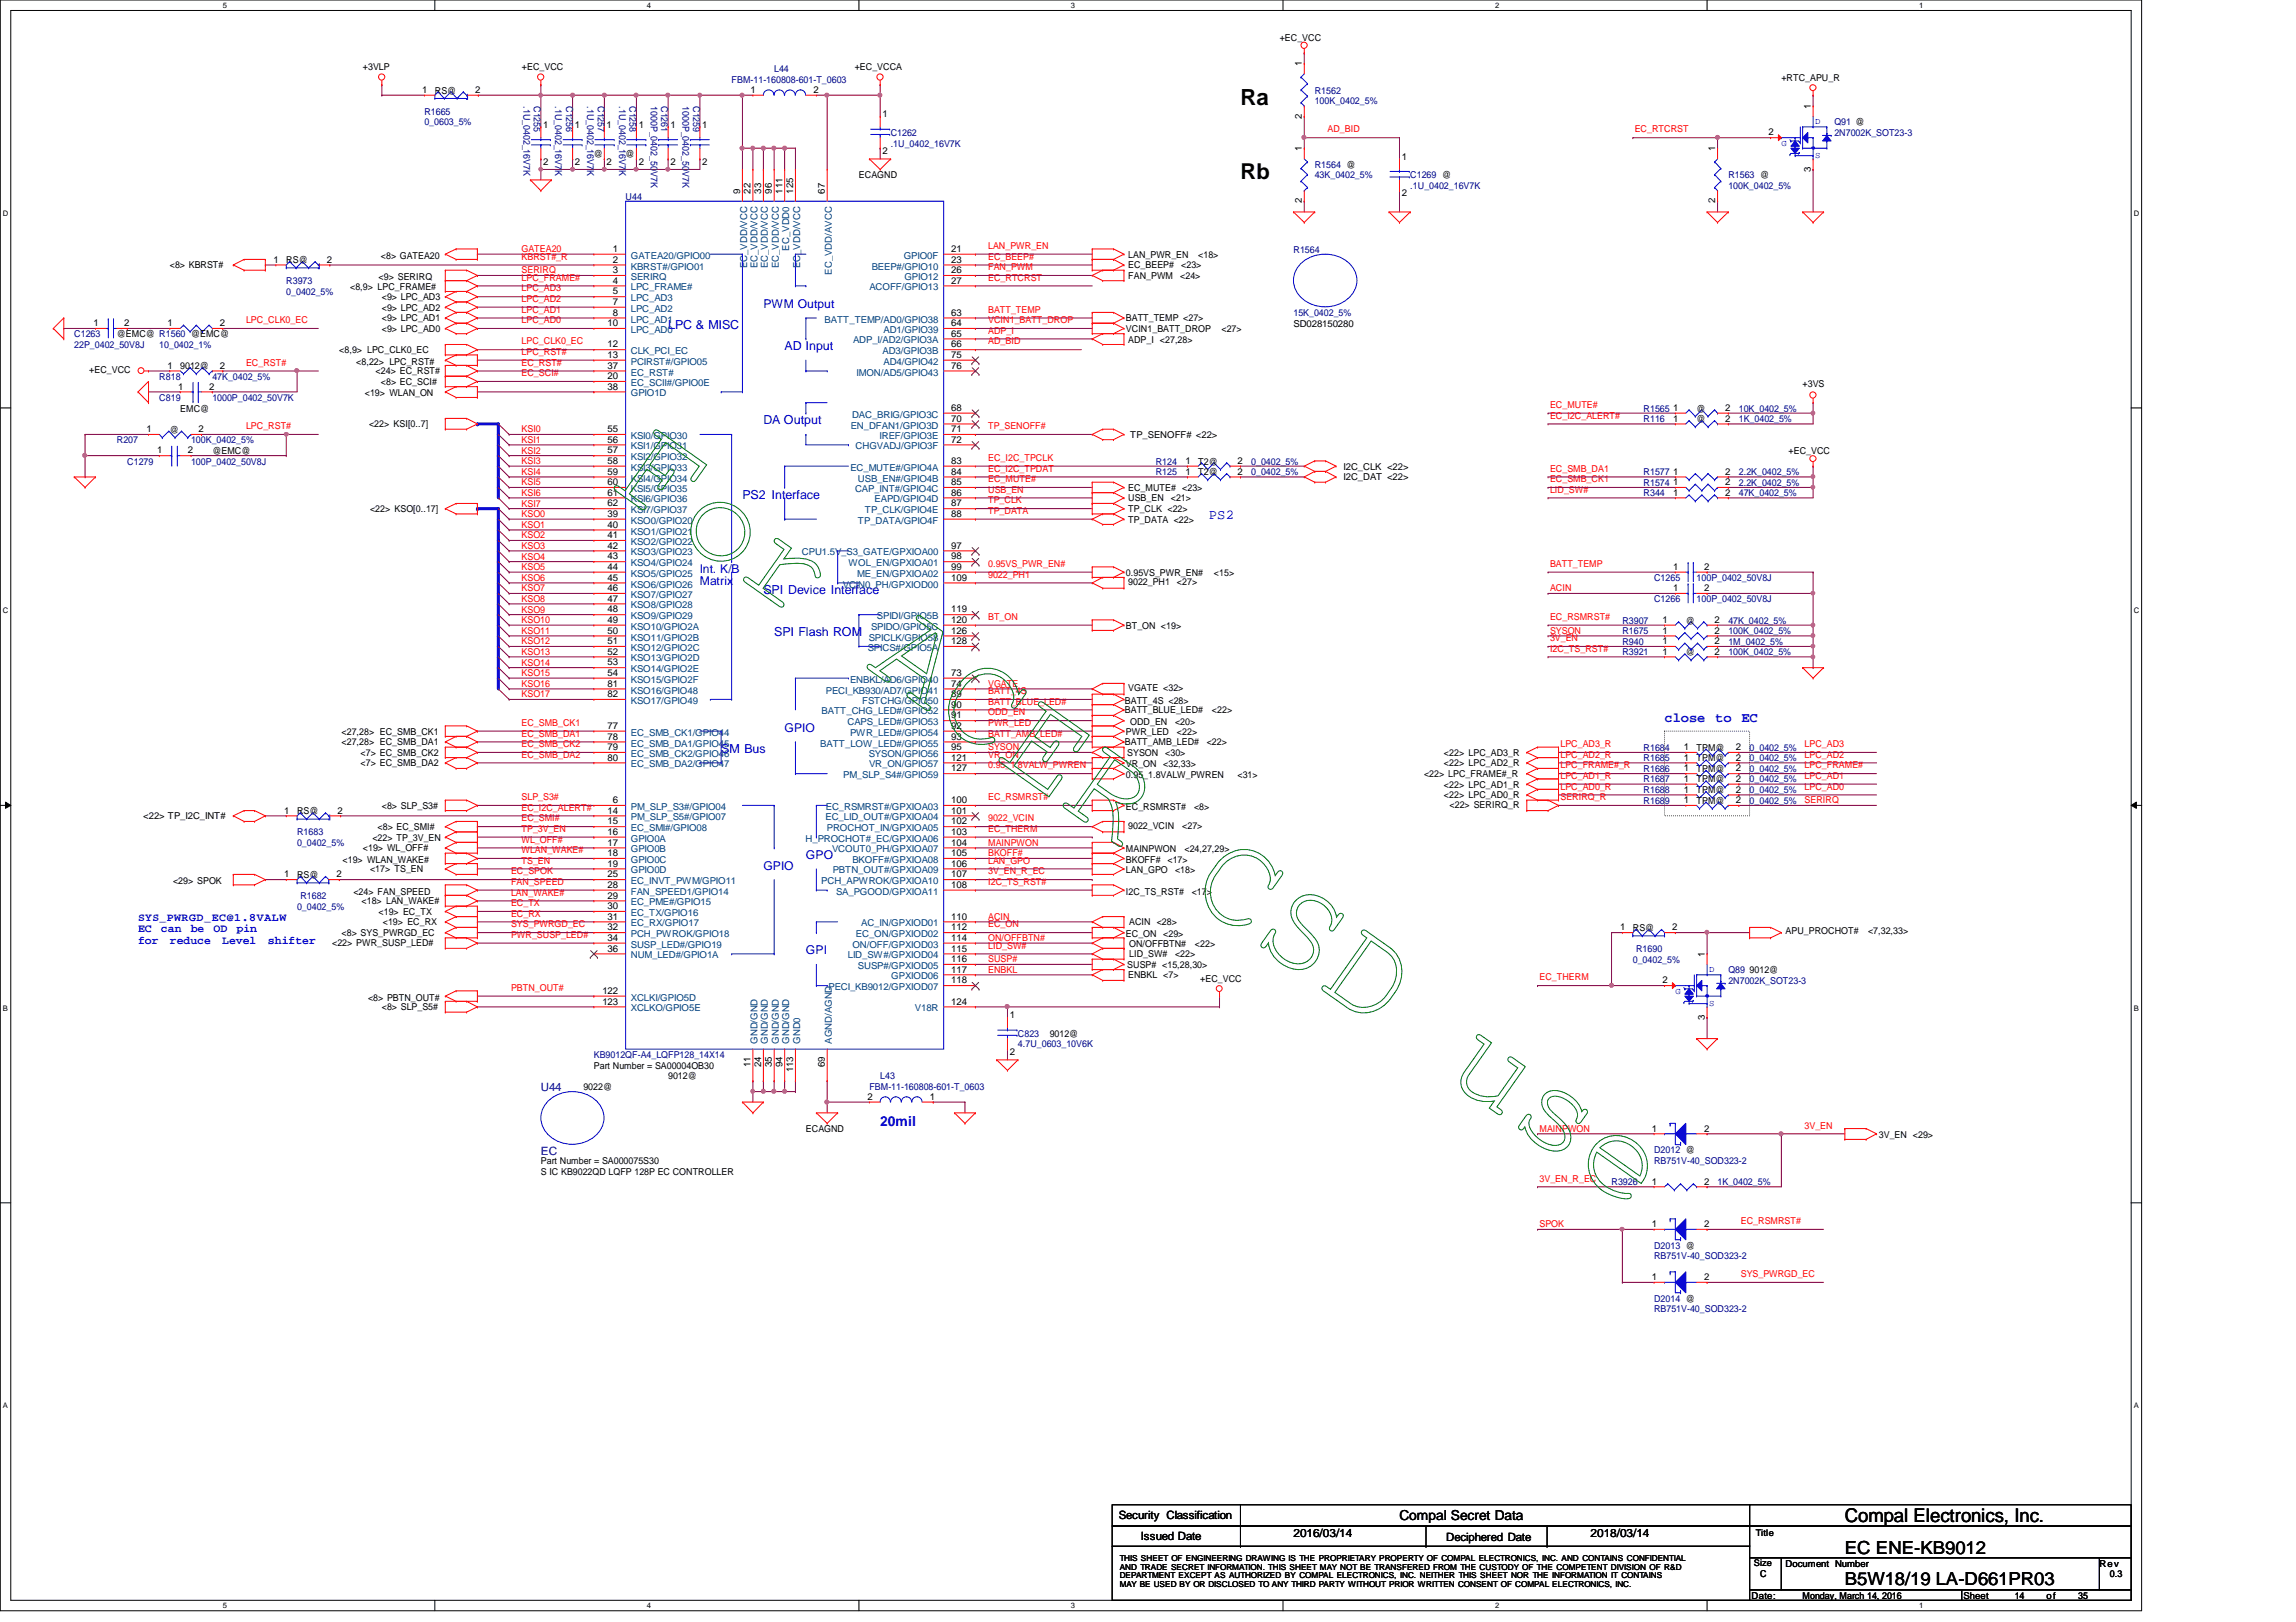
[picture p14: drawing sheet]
<svg xmlns="http://www.w3.org/2000/svg" width="297mm" height="210mm" viewBox="0 0 297 210" stroke-linecap="round" stroke-linejoin="round" font-family="sans-serif">
<defs><g id="words">
<text font-size="2.9" x="160.5" y="13.6">Ra</text>
<text font-size="2.8" x="160.5" y="23.2">Rb</text>
<text font-size="2.5" x="238.7" y="197">Compal Electronics, Inc.</text>
<g font-size="2.3">
<text x="238.7" y="201">EC ENE-KB9012</text>
<text x="238.7" y="205.1">B5W18/19 LA-D661PR03</text>
</g>
<g font-size="1.8" fill="#00f">
<text x="156.4" y="67.2">PS2</text>
<text x="215.3" y="93.4">close</text>
<text x="221.9" y="93.4">to</text>
<text x="225.3" y="93.4">EC</text>
<text x="113.9" y="145.7">20mil</text>
</g>
<text font-size="1.8" x="181.1" y="196.8">Compal Secret Data</text>
<g font-size="1.6" fill="#00f">
<text x="98.8" y="39.8">PWM Output</text>
<text x="86.4" y="42.6">LPC &amp; MISC</text>
<text x="101.5" y="45.3">AD Input</text>
<text x="98.8" y="54.9">DA Output</text>
<text x="96.1" y="64.5">PS2 Interface</text>
<text x="90.5" y="74.1">Int. K/B</text>
<text x="90.5" y="75.7">Matrix</text>
<text x="98.8" y="76.9">SPI Device Interface</text>
<text x="100.2" y="82.3">SPI Flash ROM</text>
<text x="101.5" y="94.7">GPIO</text>
<text x="93.3" y="97.5">SM Bus</text>
<text x="98.8" y="112.5">GPIO</text>
<text x="104.3" y="111.2">GPO</text>
<text x="104.3" y="123.5">GPI</text>
</g>
<g font-size="1.5" fill="#00f">
<text x="17.9" y="119.2">SYS_PWRGD_EC@1.8VALW</text>
<text x="17.9" y="120.6">EC</text>
<text x="17.9" y="122.1">for</text>
<text x="20.8" y="120.6">can</text>
<text x="22" y="122.1">reduce</text>
<text x="24.7" y="120.6">be</text>
<text x="27.6" y="120.6">OD</text>
<text x="28.7" y="122.1">Level</text>
<text x="30.6" y="120.6">pin</text>
<text x="34.7" y="122.1">shifter</text>
</g>
<g font-size="1.5" fill="#000080">
<text x="70" y="141.2">U44</text>
<text x="70" y="149.5">EC</text>
</g>
<g font-size="1.5">
<text x="144.7" y="196.6">Security Classification</text>
<text x="147.6" y="199.3">Issued Date</text>
<text x="167.3" y="198.8">2016/03/14</text>
<text x="187.1" y="199.4">Deciphered Date</text>
<text x="205.8" y="198.8">2018/03/14</text>
</g>
<g font-size="1.2">
<text x="165.6" y="5.2">+EC_VCC</text>
<text x="46.9" y="9.1">+3VLP</text>
<text x="67.5" y="9.1">+EC_VCC</text>
<text x="110.6" y="9.1">+EC_VCCA</text>
<text x="168.4" y="8.6" transform="rotate(-90 168.4 8.6)">1</text>
<text x="230.5" y="10.5">+RTC_APU_R</text>
<text x="54.6" y="12">1</text>
<text x="56.3" y="12.1">RS@</text>
<text x="61.5" y="12">2</text>
<text x="70.3" y="16.6">1</text>
<text x="74.4" y="16.6">1</text>
<text x="78.5" y="16.6">1</text>
<text x="82.6" y="16.6">1</text>
<text x="86.7" y="16.6">1</text>
<text x="90.8" y="16.6">1</text>
<text x="97.1" y="12">1</text>
<text x="105.2" y="12">2</text>
<text x="114.2" y="15.2">1</text>
<text x="168.4" y="15.4" transform="rotate(-90 168.4 15.4)">2</text>
<text x="228.8" y="17.5">2</text>
<text x="234.3" y="14.1" transform="rotate(-90 234.3 14.1)">1</text>
<text x="70.3" y="21.3">2</text>
<text x="74.4" y="21.3">2</text>
<text x="76.8" y="20.3">@</text>
<text x="78.5" y="21.3">2</text>
<text x="80.9" y="20.3">@</text>
<text x="82.6" y="21.3">2</text>
<text x="86.7" y="21.3">2</text>
<text x="90.8" y="21.3">2</text>
<text x="111.1" y="23.1">ECAGND</text>
<text x="114.2" y="19.9">2</text>
<text x="168.4" y="19.6" transform="rotate(-90 168.4 19.6)">1</text>
<text x="181.4" y="20.7">1</text>
<text x="221.9" y="19.6" transform="rotate(-90 221.9 19.6)">1</text>
<text x="234.3" y="22.2" transform="rotate(-90 234.3 22.2)">3</text>
<text x="95.8" y="25.1" transform="rotate(-90 95.8 25.1)">9</text>
<text x="97.1" y="25.1" transform="rotate(-90 97.1 25.1)">22</text>
<text x="98.5" y="25.1" transform="rotate(-90 98.5 25.1)">33</text>
<text x="99.9" y="25.1" transform="rotate(-90 99.9 25.1)">96</text>
<text x="101.2" y="25.1" transform="rotate(-90 101.2 25.1)">111</text>
<text x="102.6" y="25.1" transform="rotate(-90 102.6 25.1)">125</text>
<text x="106.7" y="25.1" transform="rotate(-90 106.7 25.1)">67</text>
<text x="168.4" y="26.3" transform="rotate(-90 168.4 26.3)">2</text>
<text x="181.4" y="25.4">2</text>
<text x="221.9" y="26.3" transform="rotate(-90 221.9 26.3)">2</text>
<text x="22" y="34.7">&lt;8&gt; KBRST#</text>
<text x="35.4" y="34">1</text>
<text x="37" y="34">RS@</text>
<text x="42.3" y="34">2</text>
<text x="49.3" y="33.5">&lt;8&gt; GATEA20</text>
<text x="79.3" y="32.6">1</text>
<text x="79.3" y="34">2</text>
<text x="79.3" y="35.3">3</text>
<text x="123.1" y="32.6">21</text>
<text x="123.1" y="34">23</text>
<text x="123.1" y="35.3">26</text>
<text x="146" y="34.7">EC_BEEP#</text>
<text x="146" y="33.4">LAN_PWR_EN</text>
<text x="152.8" y="34.7">&lt;23&gt;</text>
<text x="155" y="33.4">&lt;18&gt;</text>
<text x="45.3" y="37.5">&lt;8,9&gt; LPC_FRAME#</text>
<text x="49" y="36.2">&lt;9&gt; SERIRQ</text>
<text x="49.4" y="40.2">&lt;9&gt; LPC_AD2</text>
<text x="49.4" y="38.9">&lt;9&gt; LPC_AD3</text>
<text x="49.4" y="41.6">&lt;9&gt; LPC_AD1</text>
<text x="79.3" y="36.7">4</text>
<text x="79.3" y="38.1">5</text>
<text x="79.3" y="39.5">7</text>
<text x="79.3" y="40.9">8</text>
<text x="123.1" y="36.7">27</text>
<text x="123.1" y="40.9">63</text>
<text x="145.7" y="41.6">BATT_TEMP &lt;27&gt;</text>
<text x="146" y="36.1">FAN_PWM</text>
<text x="152.7" y="36.1">&lt;24&gt;</text>
<text x="12.1" y="42.2">1</text>
<text x="15.1" y="43.6">@EMC@ R1560 @EMC@</text>
<text x="16.1" y="42.2">2</text>
<text x="21.7" y="47.7">1</text>
<text x="21.7" y="42.2">1</text>
<text x="23.3" y="47.8">9012@</text>
<text x="28.4" y="47.7">2</text>
<text x="28.4" y="42.2">2</text>
<text x="43.9" y="45.7">&lt;8,9&gt; LPC_CLK0_EC</text>
<text x="46.1" y="47.2">&lt;8,22&gt; LPC_RST#</text>
<text x="49.4" y="43">&lt;9&gt; LPC_AD0</text>
<text x="78.6" y="42.2">10</text>
<text x="78.6" y="45">12</text>
<text x="78.6" y="46.3">13</text>
<text x="78.6" y="47.7">37</text>
<text x="123.1" y="42.2">64</text>
<text x="123.1" y="43.6">65</text>
<text x="123.1" y="45">66</text>
<text x="123.1" y="46.3">75</text>
<text x="123.1" y="47.7">76</text>
<text x="145.7" y="43">VCIN1_BATT_DROP</text>
<text x="146" y="44.3">ADP_I &lt;27,28&gt;</text>
<text x="158" y="43">&lt;27&gt;</text>
<text x="167.3" y="42.3">SD028150280</text>
<text x="11.6" y="48.3">+EC_VCC</text>
<text x="23.1" y="50.4">1</text>
<text x="23.3" y="53.3">EMC@</text>
<text x="27" y="50.4">2</text>
<text x="47.2" y="51.3">&lt;19&gt; WLAN_ON</text>
<text x="48.6" y="48.4">&lt;24&gt; EC_RST#</text>
<text x="49.3" y="49.8">&lt;8&gt; EC_SCI#</text>
<text x="78.6" y="49.1">20</text>
<text x="78.6" y="50.4">38</text>
<text x="123.1" y="53.2">68</text>
<text x="216.4" y="53.2">1</text>
<text x="219.5" y="53.3">@</text>
<text x="223.2" y="53.2">2</text>
<text x="233.2" y="50.1">+3VS</text>
<text x="19" y="55.9">1</text>
<text x="20.3" y="58.7">1</text>
<text x="22" y="56">@</text>
<text x="24.3" y="58.7">2</text>
<text x="25.7" y="55.9">2</text>
<text x="27.5" y="58.7">@EMC@</text>
<text x="47.7" y="55.3">&lt;22&gt; KSI[0..7]</text>
<text x="78.6" y="55.9">55</text>
<text x="78.6" y="57.3">56</text>
<text x="78.6" y="58.7">57</text>
<text x="123.1" y="54.6">70</text>
<text x="123.1" y="55.9">71</text>
<text x="123.1" y="57.3">72</text>
<text x="146.2" y="56.7">TP_SENOFF# &lt;22&gt;</text>
<text x="216.4" y="54.6">1</text>
<text x="219.5" y="54.6">@</text>
<text x="223.2" y="54.6">2</text>
<text x="231.4" y="58.7">+EC_VCC</text>
<text x="78.6" y="60">58</text>
<text x="78.6" y="61.4">59</text>
<text x="78.6" y="62.8">60</text>
<text x="78.6" y="64.1">61</text>
<text x="78.6" y="65.5">62</text>
<text x="123.1" y="60">83</text>
<text x="123.1" y="61.4">84</text>
<text x="123.1" y="62.8">85</text>
<text x="123.1" y="64.1">86</text>
<text x="123.1" y="65.5">87</text>
<text x="146" y="64.9">USB_EN</text>
<text x="146" y="63.5">EC_MUTE# &lt;23&gt;</text>
<text x="151.5" y="64.9">&lt;21&gt;</text>
<text x="153.4" y="60">1</text>
<text x="153.4" y="61.4">1</text>
<text x="155" y="60.1">T2@</text>
<text x="155" y="61.5">T2@</text>
<text x="160.1" y="60">2</text>
<text x="160.1" y="61.4">2</text>
<text x="173.8" y="62.1">I2C_DAT &lt;22&gt;</text>
<text x="173.8" y="60.8">I2C_CLK &lt;22&gt;</text>
<text x="216.4" y="64.1">1</text>
<text x="216.4" y="61.4">1</text>
<text x="216.4" y="62.8">1</text>
<text x="223.2" y="64.1">2</text>
<text x="223.2" y="61.4">2</text>
<text x="223.2" y="62.8">2</text>
<text x="47.9" y="66.3">&lt;22&gt; KSO[0..17]</text>
<text x="78.6" y="66.9">39</text>
<text x="78.6" y="68.3">40</text>
<text x="78.6" y="69.6">41</text>
<text x="78.6" y="71">42</text>
<text x="123.1" y="66.9">88</text>
<text x="123.1" y="71">97</text>
<text x="146" y="67.6">TP_DATA &lt;22&gt;</text>
<text x="146" y="66.3">TP_CLK &lt;22&gt;</text>
<text x="78.6" y="72.4">43</text>
<text x="78.6" y="73.7">44</text>
<text x="78.6" y="75.1">45</text>
<text x="78.6" y="76.5">46</text>
<text x="78.6" y="77.9">47</text>
<text x="123.1" y="72.4">98</text>
<text x="123.1" y="73.7">99</text>
<text x="123.1" y="75.1">109</text>
<text x="145.7" y="74.5">0.95VS_PWR_EN#</text>
<text x="146" y="75.7">9022_PH1</text>
<text x="152.3" y="75.7">&lt;27&gt;</text>
<text x="157.1" y="74.5">&lt;15&gt;</text>
<text x="216.4" y="73.7">1</text>
<text x="216.4" y="76.5">1</text>
<text x="220.5" y="73.7">2</text>
<text x="220.5" y="76.5">2</text>
<text x="78.6" y="79.2">48</text>
<text x="78.6" y="80.6">49</text>
<text x="78.6" y="82">50</text>
<text x="78.6" y="83.4">51</text>
<text x="123.1" y="79.2">119</text>
<text x="123.1" y="80.6">120</text>
<text x="123.1" y="82">126</text>
<text x="123.1" y="83.4">128</text>
<text x="145.7" y="81.4">BT_ON &lt;19&gt;</text>
<text x="215.1" y="83.4">1</text>
<text x="215.1" y="82">1</text>
<text x="215.1" y="80.6">1</text>
<text x="218.1" y="80.7">@</text>
<text x="221.8" y="83.4">2</text>
<text x="221.8" y="82">2</text>
<text x="221.8" y="80.6">2</text>
<text x="78.6" y="84.7">52</text>
<text x="78.6" y="86.1">53</text>
<text x="78.6" y="87.5">54</text>
<text x="78.6" y="88.9">81</text>
<text x="123.1" y="87.5">73</text>
<text x="123.1" y="88.9">74</text>
<text x="146" y="89.5">VGATE &lt;32&gt;</text>
<text x="215.1" y="84.7">1</text>
<text x="218.1" y="84.8">@</text>
<text x="221.8" y="84.7">2</text>
<text x="44.2" y="95.1">&lt;27,28&gt; EC_SMB_CK1</text>
<text x="78.6" y="94.3">77</text>
<text x="78.6" y="95.7">78</text>
<text x="78.6" y="90.2">82</text>
<text x="123.1" y="90.2">89</text>
<text x="123.1" y="91.6">90</text>
<text x="123.1" y="93">91</text>
<text x="123.1" y="94.3">92</text>
<text x="123.1" y="95.7">93</text>
<text x="145.5" y="92.3">BATT_BLUE_LED#</text>
<text x="145.5" y="91.1">BATT_4S &lt;28&gt;</text>
<text x="145.7" y="95.1">PWR_LED</text>
<text x="146.2" y="93.9">ODD_EN</text>
<text x="152" y="93.9">&lt;20&gt;</text>
<text x="152.3" y="95.1">&lt;22&gt;</text>
<text x="156.8" y="92.3">&lt;22&gt;</text>
<text x="44.2" y="96.4">&lt;27,28&gt; EC_SMB_DA1</text>
<text x="46.6" y="99.2">&lt;7&gt; EC_SMB_DA2</text>
<text x="46.6" y="97.8">&lt;7&gt; EC_SMB_CK2</text>
<text x="78.6" y="97.1">79</text>
<text x="78.6" y="98.4">80</text>
<text x="123.1" y="97.1">95</text>
<text x="123.1" y="98.4">121</text>
<text x="123.1" y="99.8">127</text>
<text x="145.5" y="96.4">BATT_AMB_LED#</text>
<text x="145.7" y="99.3">VR_ON</text>
<text x="145.7" y="100.7">0.95_1.8VALW_PWREN</text>
<text x="145.8" y="97.8">SYSON</text>
<text x="150.5" y="99.3">&lt;32,33&gt;</text>
<text x="150.7" y="97.8">&lt;30&gt;</text>
<text x="156.1" y="96.4">&lt;22&gt;</text>
<text x="160.1" y="100.7">&lt;31&gt;</text>
<text x="184.2" y="100.6">&lt;22&gt; LPC_FRAME#_R</text>
<text x="186.8" y="97.8">&lt;22&gt; LPC_AD3_R</text>
<text x="186.8" y="99.2">&lt;22&gt; LPC_AD2_R</text>
<text x="186.8" y="101.9">&lt;22&gt; LPC_AD1_R</text>
<text x="217.8" y="99.8">1</text>
<text x="217.8" y="98.4">1</text>
<text x="217.8" y="97.1">1</text>
<text x="217.8" y="101.2">1</text>
<text x="219.5" y="99.9">TPM@</text>
<text x="219.5" y="98.5">TPM@</text>
<text x="219.5" y="97.2">TPM@</text>
<text x="219.5" y="101.3">TPM@</text>
<text x="224.6" y="99.8">2</text>
<text x="224.6" y="98.4">2</text>
<text x="224.6" y="97.1">2</text>
<text x="224.6" y="101.2">2</text>
<text x="18.5" y="106">&lt;22&gt; TP_I2C_INT#</text>
<text x="36.8" y="105.3">1</text>
<text x="38.4" y="105.4">RS@</text>
<text x="43.6" y="105.3">2</text>
<text x="48.8" y="107.4">&lt;8&gt; EC_SMI#</text>
<text x="49.4" y="104.7">&lt;8&gt; SLP_S3#</text>
<text x="78.6" y="105.3">14</text>
<text x="78.6" y="106.7">15</text>
<text x="79.3" y="103.9">6</text>
<text x="123.1" y="103.9">100</text>
<text x="123.1" y="105.3">101</text>
<text x="123.1" y="106.7">102</text>
<text x="145.7" y="104.8">EC_RSMRST#</text>
<text x="146" y="107.3">9022_VCIN</text>
<text x="152.9" y="107.3">&lt;27&gt;</text>
<text x="154.5" y="104.8">&lt;8&gt;</text>
<text x="186.8" y="103.3">&lt;22&gt; LPC_AD0_R</text>
<text x="187.5" y="104.6">&lt;22&gt; SERIRQ_R</text>
<text x="217.8" y="102.6">1</text>
<text x="217.8" y="103.9">1</text>
<text x="219.5" y="102.6">TPM@</text>
<text x="219.5" y="104">TPM@</text>
<text x="224.6" y="102.6">2</text>
<text x="224.6" y="103.9">2</text>
<text x="36.8" y="113.5">1</text>
<text x="38.4" y="113.6">RS@</text>
<text x="43.5" y="113.5">2</text>
<text x="44.3" y="111.7">&lt;19&gt; WLAN_WAKE#</text>
<text x="46.9" y="110.2">&lt;19&gt; WL_OFF#</text>
<text x="47.9" y="112.9">&lt;17&gt; TS_EN</text>
<text x="48.2" y="108.8">&lt;22&gt; TP_3V_EN</text>
<text x="78.6" y="108">16</text>
<text x="78.6" y="109.4">17</text>
<text x="78.6" y="110.8">18</text>
<text x="78.6" y="112.1">19</text>
<text x="78.6" y="113.5">25</text>
<text x="123.1" y="108">103</text>
<text x="123.1" y="109.4">104</text>
<text x="123.1" y="110.8">105</text>
<text x="123.1" y="112.1">106</text>
<text x="123.1" y="113.5">107</text>
<text x="145.7" y="110.3">MAINPWON</text>
<text x="145.7" y="111.7">BKOFF#</text>
<text x="145.7" y="113">LAN_GPO</text>
<text x="151" y="111.7">&lt;17&gt;</text>
<text x="152" y="113">&lt;18&gt;</text>
<text x="153.2" y="110.3">&lt;24,27,29&gt;</text>
<text x="22.4" y="114.4">&lt;29&gt; SPOK</text>
<text x="45.7" y="115.8">&lt;24&gt; FAN_SPEED</text>
<text x="46.8" y="117">&lt;18&gt; LAN_WAKE#</text>
<text x="49" y="118.4">&lt;19&gt; EC_TX</text>
<text x="49.5" y="119.8">&lt;19&gt; EC_RX</text>
<text x="78.6" y="114.9">28</text>
<text x="78.6" y="116.3">29</text>
<text x="78.6" y="117.6">30</text>
<text x="78.6" y="119">31</text>
<text x="123.1" y="114.9">108</text>
<text x="123.1" y="119">110</text>
<text x="145.7" y="115.8">I2C_TS_RST#</text>
<text x="146.1" y="119.8">ACIN &lt;28&gt;</text>
<text x="154.2" y="115.8">&lt;17&gt;</text>
<text x="43" y="122.4">&lt;22&gt; PWR_SUSP_LED#</text>
<text x="44.2" y="121.2">&lt;8&gt; SYS_PWRGD_EC</text>
<text x="78.6" y="120.4">32</text>
<text x="78.6" y="121.8">34</text>
<text x="78.6" y="123.1">36</text>
<text x="123.1" y="120.4">112</text>
<text x="123.1" y="121.8">114</text>
<text x="123.1" y="123.1">115</text>
<text x="123.1" y="124.5">116</text>
<text x="123.1" y="125.9">117</text>
<text x="145.7" y="121.3">EC_ON</text>
<text x="145.8" y="125.3">SUSP# &lt;15,28,30&gt;</text>
<text x="146.1" y="122.5">ON/OFFBTN#</text>
<text x="146.1" y="123.9">LID_SW#</text>
<text x="150.5" y="121.3">&lt;29&gt;</text>
<text x="152" y="123.9">&lt;22&gt;</text>
<text x="154.6" y="122.5">&lt;22&gt;</text>
<text x="209.6" y="120.4">1</text>
<text x="211.2" y="120.4">RS@</text>
<text x="216.3" y="120.4">2</text>
<text x="220.6" y="123.8" transform="rotate(-90 220.6 123.8)">1</text>
<text x="226.4" y="125.9">9012@</text>
<text x="231" y="120.9">APU_PROCHOT#</text>
<text x="241.7" y="120.9">&lt;7,32,33&gt;</text>
<text x="47.6" y="129.5">&lt;8&gt; PBTN_OUT#</text>
<text x="49.4" y="130.7">&lt;8&gt; SLP_S5#</text>
<text x="77.9" y="128.6">122</text>
<text x="77.9" y="130">123</text>
<text x="123.1" y="127.3">118</text>
<text x="123.1" y="130">124</text>
<text x="130.6" y="131.8">1</text>
<text x="146" y="126.6">ENBKL &lt;7&gt;</text>
<text x="155.3" y="127">+EC_VCC</text>
<text x="215.1" y="127.3">2</text>
<text x="220.6" y="132" transform="rotate(-90 220.6 132)">3</text>
<text x="130.6" y="136.5">2</text>
<text x="135.8" y="134.2">9012@</text>
<text x="75.5" y="141">9022@</text>
<text x="76.8" y="138.3">Part Number = SA00004OB30</text>
<text x="86.4" y="139.7">9012@</text>
<text x="97.1" y="138.1" transform="rotate(-90 97.1 138.1)">11</text>
<text x="98.5" y="138.1" transform="rotate(-90 98.5 138.1)">24</text>
<text x="99.9" y="138.1" transform="rotate(-90 99.9 138.1)">35</text>
<text x="101.2" y="138.1" transform="rotate(-90 101.2 138.1)">94</text>
<text x="102.6" y="138.8" transform="rotate(-90 102.6 138.8)">113</text>
<text x="106.7" y="138.1" transform="rotate(-90 106.7 138.1)">69</text>
<text x="112.2" y="142.3">2</text>
<text x="120.3" y="142.3">1</text>
<text x="104.3" y="146.5">ECAGND</text>
<text x="213.7" y="146.4">1</text>
<text x="220.5" y="146.4">2</text>
<text x="243.1" y="147.3">3V_EN &lt;29&gt;</text>
<text x="70" y="150.6">Part Number = SA000075S30</text>
<text x="70" y="152">S IC KB9022QD LQFP 128P EC CONTROLLER</text>
<text x="213.7" y="153.3">1</text>
<text x="220.5" y="153.3">2</text>
<text x="213.7" y="158.8">1</text>
<text x="220.5" y="158.8">2</text>
<text x="213.7" y="165.7">1</text>
<text x="220.5" y="165.7">2</text>
<text x="226.9" y="202.7">Size</text>
<text x="227.2" y="198.7">Title</text>
<text x="231" y="202.7">Document Number</text>
<text x="271.6" y="202.7">Rev</text>
<text x="226.6" y="206.9">Date:</text>
<text x="227.7" y="204.1">C</text>
<text x="233.2" y="206.9">Monday, March 14, 2016</text>
<text x="254" y="206.9">Sheet</text>
<text x="260.6" y="206.9">14</text>
<text x="264.7" y="206.9">of</text>
<text x="268.9" y="206.9">35</text>
<text x="273" y="204.1">0.3</text>
</g>
<g font-size="1.2" fill="#000080">
<text x="94.7" y="10.7">FBM-11-160808-601-T_0603</text>
<text x="100.2" y="9.4">L44</text>
<text x="54.9" y="14.9">R1665</text>
<text x="54.9" y="16.2">0_0603_5%</text>
<text x="67.7" y="13.7" transform="rotate(90 67.7 13.7)">.1U_0402_16V7K</text>
<text x="69.1" y="13.7" transform="rotate(90 69.1 13.7)">C1255</text>
<text x="71.8" y="13.7" transform="rotate(90 71.8 13.7)">.1U_0402_16V7K</text>
<text x="73.2" y="13.7" transform="rotate(90 73.2 13.7)">C1256</text>
<text x="75.9" y="13.7" transform="rotate(90 75.9 13.7)">.1U_0402_16V7K</text>
<text x="77.3" y="13.7" transform="rotate(90 77.3 13.7)">C1257</text>
<text x="80.1" y="13.7" transform="rotate(90 80.1 13.7)">.1U_0402_16V7K</text>
<text x="81.4" y="13.7" transform="rotate(90 81.4 13.7)">C1258</text>
<text x="84.2" y="13.7" transform="rotate(90 84.2 13.7)">1000P_0402_50V7K</text>
<text x="85.6" y="13.7" transform="rotate(90 85.6 13.7)">C1261</text>
<text x="88.3" y="13.7" transform="rotate(90 88.3 13.7)">1000P_0402_50V7K</text>
<text x="89.7" y="13.7" transform="rotate(90 89.7 13.7)">C1259</text>
<text x="115.2" y="17.6">C1262</text>
<text x="170.1" y="12.1">R1562</text>
<text x="170.1" y="13.5">100K_0402_5%</text>
<text x="237.3" y="16.2">Q91 @</text>
<text x="237.3" y="17.6">2N7002K_SOT23-3</text>
<text x="115.2" y="19">.1U_0402_16V7K</text>
<text x="170.1" y="21.7">R1564 @</text>
<text x="170.1" y="23.1">43K_0402_5%</text>
<text x="182.5" y="23.1">C1269 @</text>
<text x="223.6" y="23.1">R1563 @</text>
<text x="80.9" y="25.8">U44</text>
<text x="182.5" y="24.4">.1U_0402_16V7K</text>
<text x="223.6" y="24.4">100K_0402_5%</text>
<text x="167.3" y="32.7">R1564</text>
<text x="37" y="36.8">R3973</text>
<text x="37" y="38.1">0_0402_5%</text>
<text x="167.3" y="40.9">15K_0402_5%</text>
<text x="9.6" y="43.6">C1263</text>
<text x="9.6" y="45">22P_0402_50V8J</text>
<text x="20.6" y="45">10_0402_1%</text>
<text x="20.6" y="49.1">R818</text>
<text x="20.6" y="51.9">C819</text>
<text x="27.5" y="49.1">47K_0402_5%</text>
<text x="27.5" y="51.9">1000P_0402_50V7K</text>
<text x="212.6" y="53.3">R1565</text>
<text x="225" y="53.3">10K_0402_5%</text>
<text x="15.1" y="57.4">R207</text>
<text x="24.7" y="57.4">100K_0402_5%</text>
<text x="212.6" y="54.6">R116</text>
<text x="225" y="54.6">1K_0402_5%</text>
<text x="16.5" y="60.1">C1279</text>
<text x="24.7" y="60.1">100P_0402_50V8J</text>
<text x="149.5" y="60.1">R124</text>
<text x="149.5" y="61.5">R125</text>
<text x="161.9" y="60.1">0_0402_5%</text>
<text x="161.9" y="61.5">0_0402_5%</text>
<text x="212.6" y="64.2">R344</text>
<text x="212.6" y="61.5">R1577</text>
<text x="212.6" y="62.9">R1574</text>
<text x="225" y="64.2">47K_0402_5%</text>
<text x="225" y="61.5">2.2K_0402_5%</text>
<text x="225" y="62.9">2.2K_0402_5%</text>
<text x="214" y="75.2">C1265</text>
<text x="214" y="77.9">C1266</text>
<text x="219.5" y="75.2">100P_0402_50V8J</text>
<text x="219.5" y="77.9">100P_0402_50V8J</text>
<text x="209.9" y="83.4">R940</text>
<text x="209.9" y="82">R1675</text>
<text x="209.9" y="80.7">R3907</text>
<text x="223.6" y="83.4">1M_0402_5%</text>
<text x="223.6" y="82">100K_0402_5%</text>
<text x="223.6" y="80.7">47K_0402_5%</text>
<text x="209.9" y="84.8">R3921</text>
<text x="223.6" y="84.8">100K_0402_5%</text>
<text x="212.6" y="99.9">R1686</text>
<text x="212.6" y="98.5">R1685</text>
<text x="212.6" y="97.2">R1684</text>
<text x="212.6" y="101.3">R1687</text>
<text x="226.4" y="99.9">0_0402_5%</text>
<text x="226.4" y="98.5">0_0402_5%</text>
<text x="226.4" y="97.2">0_0402_5%</text>
<text x="226.4" y="101.3">0_0402_5%</text>
<text x="212.6" y="102.6">R1688</text>
<text x="212.6" y="104">R1689</text>
<text x="226.4" y="102.6">0_0402_5%</text>
<text x="226.4" y="104">0_0402_5%</text>
<text x="38.4" y="108.1">R1683</text>
<text x="38.4" y="109.5">0_0402_5%</text>
<text x="38.4" y="117.7">0_0402_5%</text>
<text x="38.9" y="116.3">R1682</text>
<text x="211.2" y="124.6">0_0402_5%</text>
<text x="211.7" y="123.2">R1690</text>
<text x="223.6" y="125.9">Q89</text>
<text x="223.6" y="127.3">2N7002K_SOT23-3</text>
<text x="76.8" y="136.9">KB9012QF-A4_LQFP128_14X14</text>
<text x="131.7" y="134.2">C823</text>
<text x="131.7" y="135.6">4.7U_0603_10V6K</text>
<text x="112.5" y="141">FBM-11-160808-601-T_0603</text>
<text x="113.9" y="139.7">L43</text>
<text x="214" y="149.3">D2012 @</text>
<text x="208.5" y="153.4">R3926</text>
<text x="214" y="150.6">RB751V-40_SOD323-2</text>
<text x="222.2" y="153.4">1K_0402_5%</text>
<text x="214" y="161.6">D2013 @</text>
<text x="214" y="163">RB751V-40_SOD323-2</text>
<text x="214" y="168.4">D2014 @</text>
<text x="214" y="169.8">RB751V-40_SOD323-2</text>
</g>
<g font-size="1.2" fill="#f00">
<text x="171.7" y="17.1">AD_BID</text>
<text x="211.5" y="17.1">EC_RTCRST</text>
<text x="67.5" y="35.4">SERIRQ</text>
<text x="67.5" y="32.6">GATEA20</text>
<text x="67.5" y="33.6">KBRST#_R</text>
<text x="127.8" y="33.6">EC_BEEP#</text>
<text x="127.8" y="32.2">LAN_PWR_EN</text>
<text x="127.8" y="35">FAN_PWM</text>
<text x="31.8" y="41.8">LPC_CLK0_EC</text>
<text x="67.5" y="41.8">LPC_AD0</text>
<text x="67.5" y="40.5">LPC_AD1</text>
<text x="67.5" y="37.7">LPC_AD3</text>
<text x="67.5" y="39.1">LPC_AD2</text>
<text x="67.5" y="36.3">LPC_FRAME#</text>
<text x="127.8" y="40.5">BATT_TEMP</text>
<text x="127.8" y="41.8">VCIN1_BATT_DROP</text>
<text x="127.8" y="36.3">EC_RTCRST</text>
<text x="31.8" y="47.3">EC_RST#</text>
<text x="67.5" y="45.9">LPC_RST#</text>
<text x="67.5" y="47.3">EC_RST#</text>
<text x="67.5" y="44.6">LPC_CLK0_EC</text>
<text x="127.8" y="43.2">ADP_I</text>
<text x="127.8" y="44.6">AD_BID</text>
<text x="67.5" y="48.7">EC_SCI#</text>
<text x="200.5" y="52.8">EC_MUTE#</text>
<text x="31.8" y="55.5">LPC_RST#</text>
<text x="67.5" y="57.3">KSI1</text>
<text x="67.5" y="58.7">KSI2</text>
<text x="67.5" y="56">KSI0</text>
<text x="127.8" y="55.5">TP_SENOFF#</text>
<text x="127.8" y="59.6">EC_I2C_TPCLK</text>
<text x="200.5" y="54.2">EC_I2C_ALERT#</text>
<text x="67.5" y="64.2">KSI6</text>
<text x="67.5" y="62.8">KSI5</text>
<text x="67.5" y="65.6">KSI7</text>
<text x="67.5" y="60.1">KSI3</text>
<text x="67.5" y="61.5">KSI4</text>
<text x="127.8" y="65.2">TP_CLK</text>
<text x="127.8" y="61">EC_I2C_TPDAT</text>
<text x="127.8" y="63.8">USB_EN</text>
<text x="127.8" y="62.4">EC_MUTE#</text>
<text x="200.5" y="63.8">LID_SW#</text>
<text x="200.5" y="62.4">EC_SMB_CK1</text>
<text x="200.5" y="61">EC_SMB_DA1</text>
<text x="67.5" y="68.3">KSO1</text>
<text x="67.5" y="66.9">KSO0</text>
<text x="67.5" y="69.7">KSO2</text>
<text x="67.5" y="71">KSO3</text>
<text x="127.8" y="66.5">TP_DATA</text>
<text x="67.5" y="72.4">KSO4</text>
<text x="67.5" y="73.8">KSO5</text>
<text x="67.5" y="75.2">KSO6</text>
<text x="67.5" y="76.5">KSO7</text>
<text x="67.5" y="77.9">KSO8</text>
<text x="127.8" y="73.4">0.95VS_PWR_EN#</text>
<text x="127.8" y="74.8">9022_PH1</text>
<text x="200.5" y="73.4">BATT_TEMP</text>
<text x="200.5" y="76.5">ACIN</text>
<text x="67.5" y="83.4">KSO12</text>
<text x="67.5" y="80.6">KSO10</text>
<text x="67.5" y="82">KSO11</text>
<text x="67.5" y="79.3">KSO9</text>
<text x="127.8" y="80.2">BT_ON</text>
<text x="200.5" y="82">SYSON</text>
<text x="200.5" y="83">3V_EN</text>
<text x="200.5" y="80.2">EC_RSMRST#</text>
<text x="67.5" y="84.8">KSO13</text>
<text x="67.5" y="87.5">KSO15</text>
<text x="67.5" y="86.1">KSO14</text>
<text x="67.5" y="88.9">KSO16</text>
<text x="127.8" y="88.9">VGATE</text>
<text x="127.8" y="89.8">BATT_4S</text>
<text x="200.5" y="84.3">I2C_TS_RST#</text>
<text x="67.5" y="93.9">EC_SMB_CK1</text>
<text x="67.5" y="95.3">EC_SMB_DA1</text>
<text x="67.5" y="90.3">KSO17</text>
<text x="127.8" y="91.2">BATT_BLUE_LED#</text>
<text x="127.8" y="95.3">BATT_AMB_LED#</text>
<text x="127.8" y="93.9">PWR_LED</text>
<text x="127.8" y="92.6">ODD_EN</text>
<text x="67.5" y="98">EC_SMB_DA2</text>
<text x="67.5" y="96.7">EC_SMB_CK2</text>
<text x="127.8" y="98">VR_ON</text>
<text x="127.8" y="97.1">SYSON</text>
<text x="127.8" y="99.4">0.95_1.8VALW_PWREN</text>
<text x="201.9" y="96.7">LPC_AD3_R</text>
<text x="201.9" y="98">LPC_AD2_R</text>
<text x="201.9" y="99.4">LPC_FRAME#_R</text>
<text x="201.9" y="100.8">LPC_AD1_R</text>
<text x="233.5" y="98">LPC_AD2</text>
<text x="233.5" y="100.8">LPC_AD1</text>
<text x="233.5" y="96.7">LPC_AD3</text>
<text x="233.5" y="99.4">LPC_FRAME#</text>
<text x="67.5" y="106.3">EC_SMI#</text>
<text x="67.5" y="103.5">SLP_S3#</text>
<text x="67.5" y="104.9">EC_I2C_ALERT#</text>
<text x="67.5" y="107.7">TP_3V_EN</text>
<text x="127.8" y="103.5">EC_RSMRST#</text>
<text x="127.8" y="107.7">EC_THERM</text>
<text x="127.8" y="106.3">9022_VCIN</text>
<text x="201.9" y="102.2">LPC_AD0_R</text>
<text x="201.9" y="103.5">SERIRQ_R</text>
<text x="233.5" y="102.2">LPC_AD0</text>
<text x="233.5" y="104">SERIRQ</text>
<text x="66.1" y="113.2">EC_SPOK</text>
<text x="67.5" y="109.1">WL_OFF#</text>
<text x="67.5" y="110.4">WLAN_WAKE#</text>
<text x="67.5" y="111.8">TS_EN</text>
<text x="127.8" y="110.8">BKOFF#</text>
<text x="127.8" y="109.5">MAINPWON</text>
<text x="127.8" y="113.2">3V_EN_R_EC</text>
<text x="127.8" y="111.8">LAN_GPO</text>
<text x="66.1" y="114.5">FAN_SPEED</text>
<text x="66.1" y="115.9">LAN_WAKE#</text>
<text x="66.1" y="117.3">EC_TX</text>
<text x="66.1" y="118.6">EC_RX</text>
<text x="127.8" y="119">ACIN</text>
<text x="127.8" y="114.5">I2C_TS_RST#</text>
<text x="66.1" y="121.4">PWR_SUSP_LED#</text>
<text x="66.1" y="120">SYS_PWRGD_EC</text>
<text x="127.8" y="121.8">ON/OFFBTN#</text>
<text x="127.8" y="124.5">SUSP#</text>
<text x="127.8" y="120">EC_ON</text>
<text x="127.8" y="122.8">LID_SW#</text>
<text x="127.8" y="125.9">ENBKL</text>
<text x="66.1" y="128.2">PBTN_OUT#</text>
<text x="199.2" y="126.9">EC_THERM</text>
<text x="199.2" y="146.5">MAINPWON</text>
<text x="233.5" y="146">3V_EN</text>
<text x="199.2" y="152.9">3V_EN_R_EC</text>
<text x="199.2" y="158.8">SPOK</text>
<text x="225.2" y="158.4">EC_RSMRST#</text>
<text x="225.2" y="165.3">SYS_PWRGD_EC</text>
</g>
<g font-size="1.2" fill="#004080">
<text x="81.6" y="33.5">GATEA20/GPIO00</text>
<text x="81.6" y="34.9">KBRST#/GPIO01</text>
<text x="96.6" y="34.7" transform="rotate(-90 96.6 34.7)">EC_VDD/VCC</text>
<text x="98" y="34.7" transform="rotate(-90 98 34.7)">EC_VDD/VCC</text>
<text x="99.4" y="34.7" transform="rotate(-90 99.4 34.7)">EC_VDD/VCC</text>
<text x="100.7" y="34.7" transform="rotate(-90 100.7 34.7)">EC_VDD/VCC</text>
<text x="102.1" y="32.4" transform="rotate(-90 102.1 32.4)">EC_VDD0</text>
<text x="103.5" y="34.7" transform="rotate(-90 103.5 34.7)">EC_VDD/VCC</text>
<text x="107.6" y="35.6" transform="rotate(-90 107.6 35.6)">EC_VDD/AVCC</text>
<text x="112.8" y="34.9">BEEP#/GPIO10</text>
<text x="116.9" y="33.5">GPIO0F</text>
<text x="81.6" y="36.2">SERIRQ</text>
<text x="81.6" y="37.6">LPC_FRAME#</text>
<text x="81.6" y="39">LPC_AD3</text>
<text x="81.6" y="40.3">LPC_AD2</text>
<text x="81.6" y="41.7">LPC_AD1</text>
<text x="106.7" y="41.7">BATT_TEMP/AD0/GPIO38</text>
<text x="112.5" y="37.6">ACOFF/GPIO13</text>
<text x="117" y="36.2">GPIO12</text>
<text x="81.6" y="43.1">LPC_AD0</text>
<text x="81.6" y="45.8">CLK_PCI_EC</text>
<text x="81.6" y="47.2">PCIRST#/GPIO05</text>
<text x="110.4" y="44.4">ADP_I/AD2/GPIO3A</text>
<text x="114.2" y="45.8">AD3/GPIO3B</text>
<text x="114.3" y="43.1">AD1/GPIO39</text>
<text x="114.3" y="47.2">AD4/GPIO42</text>
<text x="81.6" y="50">EC_SCII#/GPIO0E</text>
<text x="81.6" y="48.6">EC_RST#</text>
<text x="81.6" y="51.3">GPIO1D</text>
<text x="110.8" y="48.6">IMON/AD5/GPIO43</text>
<text x="81.6" y="56.8">KSI0/GPIO30</text>
<text x="81.6" y="58.2">KSI1/GPIO31</text>
<text x="81.6" y="59.6">KSI2/GPIO32</text>
<text x="110.1" y="55.5">EN_DFAN1/GPIO3D</text>
<text x="110.2" y="54.1">DAC_BRIG/GPIO3C</text>
<text x="110.7" y="58.2">CHGVADJ/GPIO3F</text>
<text x="113.8" y="56.8">IREF/GPIO3E</text>
<text x="81.6" y="60.9">KSI3/GPIO33</text>
<text x="81.6" y="62.3">KSI4/GPIO34</text>
<text x="81.6" y="63.7">KSI5/GPIO35</text>
<text x="81.6" y="65">KSI6/GPIO36</text>
<text x="110" y="60.9">EC_MUTE#/GPIO4A</text>
<text x="110.6" y="63.7">CAP_INT#/GPIO4C</text>
<text x="111" y="62.3">USB_EN#/GPIO4B</text>
<text x="113.2" y="65">EAPD/GPIO4D</text>
<text x="81.6" y="67.8">KSO0/GPIO20</text>
<text x="81.6" y="69.2">KSO1/GPIO21</text>
<text x="81.6" y="70.5">KSO2/GPIO22</text>
<text x="81.6" y="71.9">KSO3/GPIO23</text>
<text x="81.6" y="66.4">KSI7/GPIO37</text>
<text x="103.8" y="71.9">CPU1.5V_S3_GATE/GPXIOA00</text>
<text x="111" y="67.8">TP_DATA/GPIO4F</text>
<text x="111.9" y="66.4">TP_CLK/GPIO4E</text>
<text x="81.6" y="73.3">KSO4/GPIO24</text>
<text x="81.6" y="74.6">KSO5/GPIO25</text>
<text x="81.6" y="76">KSO6/GPIO26</text>
<text x="81.6" y="77.4">KSO7/GPIO27</text>
<text x="109" y="76">VCIN0_PH/GPXIOD00</text>
<text x="109.8" y="73.3">WOL_EN/GPXIOA01</text>
<text x="110.9" y="74.6">ME_EN/GPXIOA02</text>
<text x="81.6" y="78.7">KSO8/GPIO28</text>
<text x="81.6" y="80.1">KSO9/GPIO29</text>
<text x="81.6" y="81.5">KSO10/GPIO2A</text>
<text x="81.6" y="82.9">KSO11/GPIO2B</text>
<text x="112.4" y="82.9">SPICLK/GPIO58</text>
<text x="112.7" y="81.5">SPIDO/GPIO5C</text>
<text x="113.4" y="80.1">SPIDI/GPIO5B</text>
<text x="81.6" y="84.2">KSO12/GPIO2C</text>
<text x="81.6" y="85.6">KSO13/GPIO2D</text>
<text x="81.6" y="87">KSO14/GPIO2E</text>
<text x="81.6" y="88.3">KSO15/GPIO2F</text>
<text x="81.6" y="89.7">KSO16/GPIO48</text>
<text x="106.8" y="89.7">PECI_KB930/AD7/GPIO41</text>
<text x="110" y="88.3">ENBKL/AD6/GPIO40</text>
<text x="112.3" y="84.2">SPICS#/GPIO5A</text>
<text x="81.6" y="95.2">EC_SMB_CK1/GPIO44</text>
<text x="81.6" y="91.1">KSO17/GPIO49</text>
<text x="106.3" y="92.5">BATT_CHG_LED#/GPIO52</text>
<text x="109.6" y="93.9">CAPS_LED#/GPIO53</text>
<text x="110" y="95.2">PWR_LED#/GPIO54</text>
<text x="111.5" y="91.1">FSTCHG/GPIO50</text>
<text x="81.6" y="96.6">EC_SMB_DA1/GPIO45</text>
<text x="81.6" y="98">EC_SMB_CK2/GPIO46</text>
<text x="81.6" y="99.3">EC_SMB_DA2/GPIO47</text>
<text x="106.1" y="96.6">BATT_LOW_LED#/GPIO55</text>
<text x="109.1" y="100.7">PM_SLP_S4#/GPIO59</text>
<text x="112.4" y="98">SYSON/GPIO56</text>
<text x="112.4" y="99.3">VR_ON/GPIO57</text>
<text x="81.6" y="104.8">PM_SLP_S3#/GPIO04</text>
<text x="81.6" y="106.2">PM_SLP_S5#/GPIO07</text>
<text x="81.6" y="107.6">EC_SMI#/GPIO08</text>
<text x="106.8" y="106.2">EC_LID_OUT#/GPXIOA04</text>
<text x="106.8" y="104.8">EC_RSMRST#/GPXIOA03</text>
<text x="107" y="107.6">PROCHOT_IN/GPXIOA05</text>
<text x="81.6" y="108.9">GPIO0A</text>
<text x="81.6" y="110.3">GPIO0B</text>
<text x="81.6" y="111.7">GPIO0C</text>
<text x="81.6" y="113">GPIO0D</text>
<text x="104.2" y="108.9">H_PROCHOT#_EC/GPXIOA06</text>
<text x="107.7" y="110.3">VCOUT0_PH/GPXIOA07</text>
<text x="107.7" y="113">PBTN_OUT#/GPXIOA09</text>
<text x="110.3" y="111.7">BKOFF#/GPXIOA08</text>
<text x="81.6" y="114.4">EC_INVT_PWM/GPIO11</text>
<text x="81.6" y="115.8">FAN_SPEED1/GPIO14</text>
<text x="81.6" y="117.2">EC_PME#/GPIO15</text>
<text x="81.6" y="118.5">EC_TX/GPIO16</text>
<text x="81.6" y="119.9">EC_RX/GPIO17</text>
<text x="106.3" y="114.4">PCH_APWROK/GPXIOA10</text>
<text x="108.2" y="115.8">SA_PGOOD/GPXIOA11</text>
<text x="111.4" y="119.9">AC_IN/GPXIOD01</text>
<text x="81.6" y="121.3">PCH_PWROK/GPIO18</text>
<text x="81.6" y="122.6">SUSP_LED#/GPIO19</text>
<text x="81.6" y="124">NUM_LED#/GPIO1A</text>
<text x="109.7" y="124">LID_SW#/GPXIOD04</text>
<text x="110.3" y="122.6">ON/OFF/GPXIOD03</text>
<text x="110.7" y="121.3">EC_ON/GPXIOD02</text>
<text x="111" y="125.4">SUSP#/GPXIOD05</text>
<text x="81.6" y="129.5">XCLKI/GPIO5D</text>
<text x="81.6" y="130.9">XCLKO/GPIO5E</text>
<text x="107.2" y="128.1">PECI_KB9012/GPXIOD07</text>
<text x="115.3" y="126.7">GPXIOD06</text>
<text x="118.4" y="130.9">V18R</text>
<text x="98" y="135.1" transform="rotate(-90 98 135.1)">GND/GND</text>
<text x="99.4" y="135.1" transform="rotate(-90 99.4 135.1)">GND/GND</text>
<text x="100.7" y="135.1" transform="rotate(-90 100.7 135.1)">GND/GND</text>
<text x="102.1" y="135.1" transform="rotate(-90 102.1 135.1)">GND/GND</text>
<text x="103.5" y="135.1" transform="rotate(-90 103.5 135.1)">GND0</text>
<text x="107.6" y="135.1" transform="rotate(-90 107.6 135.1)">AGND/AGND</text>
</g>
<g font-size="1.1" fill="#00f">
<text x="234.8" y="16">D</text>
<text x="230.5" y="18.9">G</text>
<text x="234.8" y="20.4">S</text>
<text x="221.1" y="125.8">D</text>
<text x="216.7" y="128.7">G</text>
<text x="221.1" y="130.2">S</text>
</g>
<g font-size="1.1">
<text x="144.9" y="202">THIS SHEET OF ENGINEERING DRAWING IS THE PROPRIETARY PROPERTY OF COMPAL ELECTRONICS, INC. AND CONTAINS CONFIDENTIAL</text>
<text x="144.9" y="203.1">AND TRADE SECRET INFORMATION. THIS SHEET MAY NOT BE TRANSFERED FROM THE CUSTODY OF THE COMPETENT DIVISION OF R&amp;D</text>
<text x="144.9" y="205.3">MAY BE USED BY OR DISCLOSED TO ANY THIRD PARTY WITHOUT PRIOR WRITTEN CONSENT OF COMPAL ELECTRONICS, INC.</text>
<text x="144.9" y="204.2">DEPARTMENT EXCEPT AS AUTHORIZED BY COMPAL ELECTRONICS, INC. NEITHER THIS SHEET NOR THE INFORMATION IT CONTAINS</text>
</g>
<g font-size="1">
<text x="28.8" y="1">5</text>
<text x="83.7" y="1">4</text>
<text x="138.6" y="1">3</text>
<text x="193.4" y="1">2</text>
<text x="248.3" y="1">1</text>
<text x=".4" y="27.9">D</text>
<text x="276.1" y="27.9">D</text>
<text x=".4" y="79.4">C</text>
<text x="276.1" y="79.4">C</text>
<text x=".4" y="130.8">B</text>
<text x="276.1" y="130.8">B</text>
<text x=".4" y="182.2">A</text>
<text x="276.1" y="182.2">A</text>
<text x="28.8" y="208.1">5</text>
<text x="83.7" y="208.1">4</text>
<text x="138.6" y="208.1">3</text>
<text x="193.4" y="208.1">2</text>
<text x="248.3" y="208.1">1</text>
</g>
</g></defs>
<path d="M0 0h277.1v208.4h-277.1zM1.4 1.4h274.3v205.7h-274.3z" fill="none" stroke="#000" stroke-width=".13"/>
<g fill="#fff">
<path d="M28.8 .1h.6v1.1h-.6z"/>
<path d="M28.8 207.2h.6v1.1h-.6z"/>
</g>
<path d="M56.3 0v1.4M56.3 207.1v1.3" fill="none" stroke="#000" stroke-width=".13"/>
<g fill="#fff">
<path d="M83.7 .1h.5v1.1h-.5z"/>
<path d="M83.7 207.2h.5v1.1h-.5z"/>
</g>
<path d="M111.1 0v1.4M111.1 207.1v1.3" fill="none" stroke="#000" stroke-width=".13"/>
<g fill="#fff">
<path d="M138.6 .1h.5v1.1h-.5z"/>
<path d="M138.6 207.2h.5v1.1h-.5z"/>
</g>
<path d="M166 0v1.4M166 207.1v1.3" fill="none" stroke="#000" stroke-width=".13"/>
<g fill="#fff">
<path d="M193.4 .1h.6v1.1h-.6z"/>
<path d="M193.4 207.2h.6v1.1h-.6z"/>
</g>
<path d="M220.8 0v1.4M220.8 207.1v1.3" fill="none" stroke="#000" stroke-width=".13"/>
<g fill="#fff">
<path d="M248.3 .1h.5v1.1h-.5z"/>
<path d="M248.3 207.2h.5v1.1h-.5z"/>
<path d="M.4 27.1h.7v1.1h-.7z"/>
<path d="M276.1 27.1h.7v1.1h-.7z"/>
<path d="M.4 78.5h.7v1.1h-.7z"/>
<path d="M276.1 78.5h.7v1.1h-.7z"/>
</g>
<path d="M0 52.8h1.4M275.7 52.8h1.4" fill="none" stroke="#000" stroke-width=".13"/>
<g fill="#fff">
<path d="M.4 129.9h.6v1.1h-.6z"/>
<path d="M276.1 129.9h.6v1.1h-.6z"/>
</g>
<path d="M0 104.2h1.4M.7 103.8l.7 .4-.7 .4zM275.7 104.2l.7-.4v.8zM275.7 104.2h1.4" fill="none" stroke="#000" stroke-width=".13"/>
<path d="M.7 103.8l.7 .4-.7 .4zM275.7 104.2l.7-.4v.8z" fill="#000"/>
<g fill="#fff">
<path d="M.4 181.4h.6v1.1h-.6z"/>
<path d="M276.1 181.4h.6v1.1h-.6z"/>
</g>
<path d="M0 155.7h1.4M275.7 155.7h1.4" fill="none" stroke="#000" stroke-width=".13"/>
<path d="M215.3 94.6h11.1v11h-11.1z" fill="none" stroke="#000" stroke-width=".13" stroke-dasharray="0 .3"/>
<g fill="none" stroke="#800040" stroke-width=".13">
<path d="M61.8 35.6h.1M61.8 38.4h.1M61.8 39.8h.1M61.8 37h.1M61.8 32.9h.1M61.8 35.6h15M61.8 38.4h15M61.8 39.8h15M61.8 37h15M61.8 32.9h15M61.8 42.5h.1M61.8 41.1h.1"/>
<path d="M61.8 46.6h.1M61.8 49.4h.1M61.8 48h.1M61.8 42.5h15M61.8 41.1h15M61.8 46.6h15M61.8 49.4h15M61.8 48h15M65.9 57.6h.1M65.9 59h.1M65.9 56.2h.1M65.9 57.6h10.9"/>
<path d="M65.9 59h10.9M65.9 56.2h10.9M126.2 41.1h.1M126.2 41.1h15.1M65.9 64.4h.1M65.9 63.1h.1M65.9 65.8h.1M65.9 68.6h.1M65.9 67.2h.1M65.9 69.9h.1M65.9 72.7h.1M65.9 71.3h.1"/>
<path d="M65.9 74h.1M65.9 75.4h.1M65.9 76.8h.1M65.9 78.1h.1M65.9 79.5h.1M65.9 60.3h.1M65.9 61.7h.1M65.9 64.4h10.9M65.9 63.1h10.9M65.9 65.8h10.9M65.9 68.6h10.9M65.9 67.2h10.9"/>
<path d="M65.9 69.9h10.9M65.9 72.7h10.9M65.9 71.3h10.9M65.9 74h10.9M65.9 75.4h10.9M65.9 76.8h10.9M65.9 78.1h10.9M65.9 79.5h10.9M65.9 60.3h10.9M65.9 61.7h10.9M126.2 67.2h.1M126.2 65.8h.1"/>
<path d="M126.2 65.8h15.1M126.2 67.2h15.1M61.8 98.7h.1M61.8 94.6h.1M61.8 96h.1M61.8 97.4h.1M61.8 98.7h15M61.8 94.6h15M61.8 96h15M61.8 97.4h15M65.9 83.7h.1M65.9 80.9h.1"/>
<path d="M65.9 85h.1M65.9 82.3h.1M65.9 87.8h.1M65.9 86.4h.1M65.9 83.7h10.9M65.9 80.9h10.9M65.9 85h10.9M65.9 82.3h10.9M65.9 87.8h10.9M65.9 86.4h10.9M126.2 98.7h.1M126.2 97.4h.1"/>
<path d="M126.2 98.7h15.1M126.2 97.4h15.1M61.8 107h.1M61.8 104.2h.1M61.8 115.2h.1M61.8 107h15M61.8 104.2h15M61.8 115.2h15M126.2 111.1h.1M126.2 104.2h.1M126.2 111.1h15.1M126.2 104.2h15.1"/>
<path d="M101.5 139.9h.1M101.5 139.9v1.4M102.9 139.9h.1M102.9 139.9v1.4M98.8 141.3h1.4M100.2 141.3h.1"/>
</g>
<circle cx="98.8" cy="141.2" r=".26" fill="#f0f"/>
<circle cx="98.8" cy="141.2" r=".26" fill="none" stroke="#f0f" stroke-width=".13"/>
<path d="M98.8 139.9h.1M98.8 139.9v1.4M100.2 139.9h.1M100.2 139.9v1.4h2.7M97.4 141.3h.1M97.4 141.3v1.3M101.5 141.3h.1M102.9 141.3h.1" fill="none" stroke="#800040" stroke-width=".13"/>
<circle cx="100.1" cy="141.2" r=".26" fill="#f0f"/>
<circle cx="100.1" cy="141.2" r=".26" fill="none" stroke="#f0f" stroke-width=".13"/>
<circle cx="101.5" cy="141.2" r=".26" fill="#f0f"/>
<circle cx="101.5" cy="141.2" r=".26" fill="none" stroke="#f0f" stroke-width=".13"/>
<g fill="none" stroke="#800040" stroke-width=".13">
<path d="M126.2 43.9h.1M126.2 43.9h15.1M126.2 119.3h.1M126.2 119.3h15.1M126.2 122h.1M126.2 124.8h.1M126.2 120.7h.1M126.2 123.4h.1M126.2 122h15.1M126.2 124.8h15.1M126.2 120.7h15.1M126.2 123.4h15.1"/>
<path d="M130.3 130.3h.1M130.3 135.8h.1M130.3 130.3v1.4M130.3 135.8v1.4M107 142.6h.1M107 142.6v1.4"/>
</g>
<path d="M61.8 54.9h2.7" fill="none" stroke="#00f" stroke-width=".38"/>
<circle cx="61.8" cy="54.9" r=".19" fill="#00f"/>
<path d="M61.8 65.8h2.7" fill="none" stroke="#00f" stroke-width=".38"/>
<circle cx="61.8" cy="65.8" r=".19" fill="#00f"/>
<path d="M126.2 109.7h.1M126.2 109.7h15.1M97.4 139.9h.1M97.4 139.9v1.4h1.4M98.8 141.3h.1" fill="none" stroke="#800040" stroke-width=".13"/>
<path d="M97.2 141h.2l.2 .1-.1 .3-.1 .1-.2-.1z" fill-rule="evenodd" fill="#f0f"/>
<path d="M97.2 141h.2l.2 .1-.1 .3-.1 .1-.2-.1z" fill="none" stroke="#f0f" stroke-width=".13"/>
<path d="M96.1 19.2h.1M96.1 19.2v2.7M96.1 19.2h2.7M97.4 19.2h.1M97.4 19.2v2.7M98.8 19.2h.1M98.8 19.2v2.7M100.2 19.2h.1M100.2 19.2v2.7M102.9 19.2h.1M102.9 19.2v2.7" fill="none" stroke="#800040" stroke-width=".13"/>
<path d="M97.2 19l.2-.1 .2 .1-.1 .4h-.1h-.2z" fill-rule="evenodd" fill="#f0f"/>
<path d="M97.2 19l.2-.1 .2 .1-.1 .4h-.1h-.2z" fill="none" stroke="#f0f" stroke-width=".13"/>
<path d="M98.8 19.2h.1M98.8 19.2h1.4" fill="none" stroke="#800040" stroke-width=".13"/>
<circle cx="100.1" cy="19.2" r=".26" fill="#f0f"/>
<circle cx="100.1" cy="19.2" r=".26" fill="none" stroke="#f0f" stroke-width=".13"/>
<circle cx="98.8" cy="19.2" r=".26" fill="#f0f"/>
<circle cx="98.8" cy="19.2" r=".26" fill="none" stroke="#f0f" stroke-width=".13"/>
<path d="M96.1 12.3h.1M96.1 12.3v6.9" fill="none" stroke="#800040" stroke-width=".13"/>
<circle cx="96" cy="19.2" r=".26" fill="#f0f"/>
<circle cx="96" cy="19.2" r=".26" fill="none" stroke="#f0f" stroke-width=".13"/>
<circle cx="96" cy="12.3" r=".26" fill="#f0f"/>
<circle cx="96" cy="12.3" r=".26" fill="none" stroke="#f0f" stroke-width=".13"/>
<path d="M78.2 20.6h.1M78.2 20.6v1.3" fill="none" stroke="#800040" stroke-width=".13"/>
<circle cx="78.2" cy="21.9" r=".25" fill="#f0f"/>
<circle cx="78.2" cy="21.9" r=".25" fill="none" stroke="#f0f" stroke-width=".13"/>
<path d="M78.2 12.3h.1M78.2 12.3v4.1M82.3 20.6h.1M82.3 20.6v1.3M86.4 20.6h.1M86.4 20.6v1.3" fill="none" stroke="#800040" stroke-width=".13"/>
<circle cx="78.2" cy="12.3" r=".26" fill="#f0f"/>
<circle cx="78.2" cy="12.3" r=".26" fill="none" stroke="#f0f" stroke-width=".13"/>
<path d="M70 12.3h.1M70 12.3h4.1" fill="none" stroke="#800040" stroke-width=".13"/>
<circle cx="74.1" cy="12.3" r=".26" fill="#f0f"/>
<circle cx="74.1" cy="12.3" r=".26" fill="none" stroke="#f0f" stroke-width=".13"/>
<path d="M69.8 12.1h.1l.2 .1v.3l-.2 .1-.1-.1z" fill-rule="evenodd" fill="#f0f"/>
<path d="M69.8 12.1h.1l.2 .1v.3l-.2 .1-.1-.1z" fill="none" stroke="#f0f" stroke-width=".13"/>
<g fill="none" stroke="#800040" stroke-width=".13">
<path d="M70 12.3h.1M70 12.3v4.1M74.1 12.3h.1M74.1 12.3v4.1M82.3 12.3h.1M82.3 12.3v4.1M86.4 12.3h.1M86.4 12.3v4.1M90.5 12.3h.1M90.5 12.3v4.1M70 21.9h.1M70 21.9v1.4"/>
<path d="M74.1 21.9h.1M74.1 21.9h4.1"/>
</g>
<circle cx="82.3" cy="12.3" r=".26" fill="#f0f"/>
<circle cx="82.3" cy="12.3" r=".26" fill="none" stroke="#f0f" stroke-width=".13"/>
<path d="M74.1 12.3h.1M74.1 12.3h8.2M78.2 12.3h.1M70 21.9h.1M70 21.9h4.1" fill="none" stroke="#800040" stroke-width=".13"/>
<circle cx="74.1" cy="21.9" r=".25" fill="#f0f"/>
<circle cx="74.1" cy="21.9" r=".25" fill="none" stroke="#f0f" stroke-width=".13"/>
<path d="M69.8 21.7h.3l.1 .2-.1 .2h-.2h-.1z" fill-rule="evenodd" fill="#f0f"/>
<path d="M69.8 21.7h.3l.1 .2-.1 .2h-.2h-.1z" fill="none" stroke="#f0f" stroke-width=".13"/>
<path d="M70 20.6h.1M70 20.6v1.3M74.1 20.6h.1M74.1 20.6v1.3M78.2 21.9h.1M78.2 21.9h4.1" fill="none" stroke="#800040" stroke-width=".13"/>
<circle cx="82.3" cy="21.9" r=".25" fill="#f0f"/>
<circle cx="82.3" cy="21.9" r=".25" fill="none" stroke="#f0f" stroke-width=".13"/>
<path d="M82.3 21.9h.1M82.3 21.9h8.2M86.4 21.9h.1" fill="none" stroke="#800040" stroke-width=".13"/>
<circle cx="86.4" cy="21.9" r=".25" fill="#f0f"/>
<circle cx="86.4" cy="21.9" r=".25" fill="none" stroke="#f0f" stroke-width=".13"/>
<path d="M61.8 45.3h.1M61.8 45.3h15M61.8 116.6h.1M61.8 117.9h.1M61.8 119.3h.1M61.8 116.6h15M61.8 117.9h15M61.8 119.3h15M61.8 122h.1M61.8 122h15M208.5 127.6h.1M208.5 127.6h6.8" fill="none" stroke="#800040" stroke-width=".13"/>
<circle cx="208.5" cy="127.5" r=".26" fill="#f0f"/>
<circle cx="208.5" cy="127.5" r=".26" fill="none" stroke="#f0f" stroke-width=".13"/>
<path d="M168.7 17.8h.1M168.7 17.8v1.4M168.7 17.8h12.4M126.2 91.9h.1M126.2 96h.1M126.2 91.9h15.1M126.2 96h15.1M126.2 108.3h15.1M141.3 108.3h.1" fill="none" stroke="#800040" stroke-width=".13"/>
<circle cx="168.7" cy="17.8" r=".26" fill="#f0f"/>
<circle cx="168.7" cy="17.8" r=".26" fill="none" stroke="#f0f" stroke-width=".13"/>
<path d="M168.7 6.9h.1M168.7 6.9v1.3M168.7 26h.1M168.7 26v1.4M200.3 64.4h.1M200.3 63.1h.1M200.3 64.4h16.4M200.3 63.1h16.4M223.6 64.4h.1M223.6 63.1h.1M223.6 64.4h11M223.6 63.1h11" fill="none" stroke="#800040" stroke-width=".13"/>
<path d="M234.4 62.9h.3l.1 .1-.1 .2-.2 .1-.1-.1z" fill-rule="evenodd" fill="#f0f"/>
<path d="M234.4 62.9h.3l.1 .1-.1 .2-.2 .1-.1-.1z" fill="none" stroke="#f0f" stroke-width=".13"/>
<path d="M200.3 61.7h.1M200.3 61.7h16.4M223.6 61.7h.1M223.6 61.7h11" fill="none" stroke="#800040" stroke-width=".13"/>
<path d="M234.4 61.5l.1-.1 .2 .1v.4h-.2h-.1z" fill-rule="evenodd" fill="#f0f"/>
<path d="M234.4 61.5l.1-.1 .2 .1v.4h-.2h-.1z" fill="none" stroke="#f0f" stroke-width=".13"/>
<g fill="none" stroke="#800040" stroke-width=".13">
<path d="M126.2 34.3h.1M126.2 34.3h15.1M126.2 74h.1M126.2 74h15.1M200.3 74h.1M200.3 76.8h.1M200.3 76.8h16.4M200.3 74h16.4M220.8 76.8h.1M220.8 74h.1M220.8 74h13.8M234.6 61.7h.1"/>
<path d="M234.6 74h.1M234.6 60.3h.1M234.6 60.3v2.8M234.6 74v2.8h-13.8M126.2 94.6h.1M126.2 89.2h.1M126.2 94.6h15.1M126.2 89.2h15.1M234.6 85h.1M234.6 83.7v1.3M126.2 100.1h.1M126.2 100.1h15.1"/>
<path d="M107 139.9h.1M107 139.9v2.7M126.2 130.3h.1M126.2 130.3h4.1M107 142.6h.1M107 142.6h5.5M120.7 142.6h.1M120.7 142.6h4.1M124.8 142.6h.1M124.8 142.6v1.4"/>
</g>
<circle cx="107" cy="142.6" r=".26" fill="#f0f"/>
<circle cx="107" cy="142.6" r=".26" fill="none" stroke="#f0f" stroke-width=".13"/>
<path d="M70 11h.1M70 11v1.3M86.4 12.3h.1M86.4 12.3h4.1M90.5 20.6h.1M90.5 20.6v1.3" fill="none" stroke="#800040" stroke-width=".13"/>
<path d="M90.4 12.1h.1l.2 .1v.3l-.2 .1-.1-.1z" fill-rule="evenodd" fill="#f0f"/>
<path d="M90.4 12.1h.1l.2 .1v.3l-.2 .1-.1-.1z" fill="none" stroke="#f0f" stroke-width=".13"/>
<circle cx="86.4" cy="12.3" r=".26" fill="#f0f"/>
<circle cx="86.4" cy="12.3" r=".26" fill="none" stroke="#f0f" stroke-width=".13"/>
<path d="M82.3 12.3h.1M82.3 12.3h4.1M90.5 12.3h.1M90.5 12.3h5.6M101.5 19.2h.1M101.5 19.2v2.7M107 12.3h.1M107 12.3v9.6" fill="none" stroke="#800040" stroke-width=".13"/>
<circle cx="107" cy="12.3" r=".26" fill="#f0f"/>
<circle cx="107" cy="12.3" r=".26" fill="none" stroke="#f0f" stroke-width=".13"/>
<path d="M96.1 12.3h.1M96.1 12.3h1.3M100.2 19.2h1.3M101.5 19.2h.1M105.6 12.3h8.3M107 12.3h.1M113.9 11h.1M113.9 12.3h.1M113.9 19.2h.1M113.9 11v4.1M113.9 19.2v1.4" fill="none" stroke="#800040" stroke-width=".13"/>
<circle cx="113.8" cy="12.3" r=".26" fill="#f0f"/>
<circle cx="113.8" cy="12.3" r=".26" fill="none" stroke="#f0f" stroke-width=".13"/>
<g fill="none" stroke="#800040" stroke-width=".13">
<path d="M8.3 42.5h.1M8.3 42.5h4.1M16.5 42.5h.1M16.5 42.5h5.5M19.2 48h.1M19.2 50.7h.1M19.2 48h2.8M19.2 50.7h4.1M27.5 50.7h.1M28.8 42.5h.1M28.8 48h.1M28.8 42.5h12.4"/>
<path d="M28.8 48h12.4M38.4 48h.1M38.4 48v2.7h-10.9"/>
</g>
<circle cx="38.4" cy="48" r=".26" fill="#f0f"/>
<circle cx="38.4" cy="48" r=".26" fill="none" stroke="#f0f" stroke-width=".13"/>
<path d="M64.5 87.8v1.4" fill="none" stroke="#00f" stroke-width=".38"/>
<circle cx="64.5" cy="87.8" r=".19" fill="#00f"/>
<path d="M64.5 63.1v1.3" fill="none" stroke="#00f" stroke-width=".38"/>
<circle cx="64.5" cy="63.1" r=".19" fill="#00f"/>
<g fill="none" stroke="#800040" stroke-width=".13">
<path d="M49.4 11h.1M49.4 12.3h.1M49.4 11v1.3M49.4 12.3h5.5M168.7 15.1h.1M168.7 15.1v2.7M181.1 17.8h.1M181.1 17.8v2.8M181.1 24.7h.1M181.1 24.7v2.7M126.2 75.4h.1M126.2 75.4h15.1"/>
<path d="M126.2 107h.1M126.2 113.8h15.1M126.2 107h15.1M141.3 113.8h.1M61.8 120.7h.1M61.8 120.7h15"/>
</g>
<path d="M64.5 76.8v1.3" fill="none" stroke="#00f" stroke-width=".38"/>
<circle cx="64.5" cy="76.8" r=".19" fill="#00f"/>
<path d="M64.5 69.9v1.4" fill="none" stroke="#00f" stroke-width=".38"/>
<circle cx="64.5" cy="69.9" r=".19" fill="#00f"/>
<path d="M64.5 65.8v1.4" fill="none" stroke="#00f" stroke-width=".38"/>
<circle cx="64.5" cy="65.8" r=".19" fill="#00f"/>
<path d="M64.5 68.6v1.3" fill="none" stroke="#00f" stroke-width=".38"/>
<circle cx="64.5" cy="68.6" r=".19" fill="#00f"/>
<path d="M64.5 67.2v1.4" fill="none" stroke="#00f" stroke-width=".38"/>
<circle cx="64.5" cy="67.2" r=".19" fill="#00f"/>
<path d="M64.5 72.7v1.3" fill="none" stroke="#00f" stroke-width=".38"/>
<circle cx="64.5" cy="72.7" r=".19" fill="#00f"/>
<path d="M64.5 71.3v1.4" fill="none" stroke="#00f" stroke-width=".38"/>
<circle cx="64.5" cy="71.3" r=".19" fill="#00f"/>
<path d="M64.5 75.4v1.4" fill="none" stroke="#00f" stroke-width=".38"/>
<circle cx="64.5" cy="75.4" r=".19" fill="#00f"/>
<path d="M64.5 74v1.4" fill="none" stroke="#00f" stroke-width=".38"/>
<circle cx="64.5" cy="74" r=".19" fill="#00f"/>
<path d="M64.5 79.5v1.4" fill="none" stroke="#00f" stroke-width=".38"/>
<circle cx="64.5" cy="79.5" r=".19" fill="#00f"/>
<path d="M64.5 78.1v1.4" fill="none" stroke="#00f" stroke-width=".38"/>
<circle cx="64.5" cy="78.1" r=".19" fill="#00f"/>
<path d="M64.5 82.3v1.4" fill="none" stroke="#00f" stroke-width=".38"/>
<circle cx="64.5" cy="82.3" r=".19" fill="#00f"/>
<path d="M64.5 80.9v1.4" fill="none" stroke="#00f" stroke-width=".38"/>
<circle cx="64.5" cy="80.9" r=".19" fill="#00f"/>
<path d="M64.5 83.7v1.3" fill="none" stroke="#00f" stroke-width=".38"/>
<circle cx="64.5" cy="83.7" r=".19" fill="#00f"/>
<path d="M64.5 56.2v1.4" fill="none" stroke="#00f" stroke-width=".38"/>
<circle cx="64.5" cy="56.2" r=".19" fill="#00f"/>
<path d="M64.5 54.9v1.3" fill="none" stroke="#00f" stroke-width=".38"/>
<circle cx="64.5" cy="54.9" r=".19" fill="#00f"/>
<path d="M64.5 59v1.3" fill="none" stroke="#00f" stroke-width=".38"/>
<circle cx="64.5" cy="59" r=".19" fill="#00f"/>
<path d="M64.5 57.6v1.4" fill="none" stroke="#00f" stroke-width=".38"/>
<circle cx="64.5" cy="57.6" r=".19" fill="#00f"/>
<path d="M64.5 61.7v1.4" fill="none" stroke="#00f" stroke-width=".38"/>
<circle cx="64.5" cy="61.7" r=".19" fill="#00f"/>
<path d="M64.5 60.3v1.4" fill="none" stroke="#00f" stroke-width=".38"/>
<circle cx="64.5" cy="60.3" r=".19" fill="#00f"/>
<path d="M101.5 19.2h1.4M102.9 19.2h.1" fill="none" stroke="#800040" stroke-width=".13"/>
<circle cx="101.5" cy="19.2" r=".26" fill="#f0f"/>
<circle cx="101.5" cy="19.2" r=".26" fill="none" stroke="#f0f" stroke-width=".13"/>
<g fill="none" stroke="#800040" stroke-width=".13">
<path d="M11 56.2h.1M11 59h.1M11 56.2h8.2M11 56.2v2.8M37 56.2h.1M37 56.2h4.2M200.3 53.5h.1M200.3 53.5h16.4M223.6 53.5h.1M223.6 53.5h11M234.6 63.1h.1M234.6 63.1v1.3"/>
<path d="M200.3 82.3h.1M200.3 82.3h15M222.2 82.3h.1M222.2 82.3h12.4M61.8 109.7h.1M61.8 109.7h15"/>
</g>
<path d="M234.4 82.1l.1-.1 .2 .1v.3l-.2 .1-.1-.1z" fill-rule="evenodd" fill="#f0f"/>
<path d="M234.4 82.1l.1-.1 .2 .1v.3l-.2 .1-.1-.1z" fill="none" stroke="#f0f" stroke-width=".13"/>
<path d="M234.6 76.8v4.1M234.6 80.9h.1" fill="none" stroke="#800040" stroke-width=".13"/>
<path d="M234.4 76.6h.3l.1 .2-.1 .1-.2 .1-.1-.1z" fill-rule="evenodd" fill="#f0f"/>
<path d="M234.4 76.6h.3l.1 .2-.1 .1-.2 .1-.1-.1z" fill="none" stroke="#f0f" stroke-width=".13"/>
<path d="M234.4 80.7l.1-.1 .2 .2v.3l-.2 .1-.1-.1z" fill-rule="evenodd" fill="#f0f"/>
<path d="M234.4 80.7l.1-.1 .2 .2v.3l-.2 .1-.1-.1z" fill="none" stroke="#f0f" stroke-width=".13"/>
<path d="M61.9 12.3h.1M61.9 12.3h8.1M34.3 113.8h.1M34.3 113.8h2.7M43.9 113.8h.1M43.9 113.8h32.9M61.8 111.1h.1M61.8 112.4h.1M61.8 111.1h15M61.8 112.4h15M130.3 130.3h27.5M157.8 130.3h.1" fill="none" stroke="#800040" stroke-width=".13"/>
<circle cx="130.3" cy="130.3" r=".26" fill="#f0f"/>
<circle cx="130.3" cy="130.3" r=".26" fill="none" stroke="#f0f" stroke-width=".13"/>
<path d="M126.2 45.3h.1M126.2 45.3h13.7M65.9 90.5h.1M65.9 89.2h.1M65.9 90.5h10.9M65.9 89.2h10.9" fill="none" stroke="#800040" stroke-width=".13"/>
<path d="M64.5 86.4v1.4" fill="none" stroke="#00f" stroke-width=".38"/>
<circle cx="64.5" cy="86.4" r=".19" fill="#00f"/>
<path d="M64.5 85v1.4" fill="none" stroke="#00f" stroke-width=".38"/>
<circle cx="64.5" cy="85" r=".19" fill="#00f"/>
<path d="M126.2 32.9h.1M126.2 32.9h15.1M234.6 52.1h.1M234.6 52.1v1.4M61.8 128.9h15M76.8 128.9h.1" fill="none" stroke="#800040" stroke-width=".13"/>
<path d="M234.4 53.3l.1-.1 .2 .1v.3l-.2 .1-.1-.1z" fill-rule="evenodd" fill="#f0f"/>
<path d="M234.4 53.3l.1-.1 .2 .1v.3l-.2 .1-.1-.1z" fill="none" stroke="#f0f" stroke-width=".13"/>
<g fill="none" stroke="#800040" stroke-width=".13">
<path d="M61.8 50.7h15M76.8 50.7h.1M200.3 54.9h.1M200.3 54.9h16.4M223.6 54.9h.1M234.6 53.5h.1M234.6 53.5v1.4h-11M34.3 105.6h.1M34.3 105.6h2.7M44.1 105.6h.1M44.1 105.6h32.7M220.8 131.7h.1"/>
<path d="M220.8 120.7h.1M220.8 120.7v2.7M220.8 131.7v2.7M220.8 120.7h5.6"/>
</g>
<path d="M220.7 120.5l.1-.1 .2 .1v.3l-.2 .1-.1-.1z" fill-rule="evenodd" fill="#f0f"/>
<path d="M220.7 120.5l.1-.1 .2 .1v.3l-.2 .1-.1-.1z" fill="none" stroke="#f0f" stroke-width=".13"/>
<g fill="none" stroke="#800040" stroke-width=".13">
<path d="M24.7 59h12.3M26.1 56.2h.1M26.1 56.2h10.9M37 59h.1M37 56.2h.1M37 56.2v2.8M126.2 42.5h.1M126.2 42.5h15.1M198.9 127.6h.1M208.5 120.7h.1M208.5 120.7h1.4M208.5 120.7v6.9h-9.6"/>
<path d="M216.7 120.7h.1M216.7 120.7h4.1"/>
</g>
<circle cx="37" cy="56.2" r=".25" fill="#f0f"/>
<circle cx="37" cy="56.2" r=".25" fill="none" stroke="#f0f" stroke-width=".13"/>
<path d="M11 59h.1M11 59h9.6" fill="none" stroke="#800040" stroke-width=".13"/>
<circle cx="11" cy="58.9" r=".26" fill="#f0f"/>
<circle cx="11" cy="58.9" r=".26" fill="none" stroke="#f0f" stroke-width=".13"/>
<path d="M222.2 17.8h.1M222.2 17.8h6.9M234.6 12.3h.1M234.6 12.3v1.4M126.2 37h.1M126.2 37h15.1M234.6 21.9h.1M234.6 21.9v5.5M11 59v2.7M126.2 56.2h.1M126.2 56.2h15.1M11 61.7h.1" fill="none" stroke="#800040" stroke-width=".13"/>
<circle cx="222.2" cy="17.8" r=".26" fill="#f0f"/>
<circle cx="222.2" cy="17.8" r=".26" fill="none" stroke="#f0f" stroke-width=".13"/>
<path d="M211.2 17.8h.1M211.2 17.8h11M222.2 17.8h.1M222.2 17.8v1.4M222.2 26h.1M222.2 26v1.4M222.2 83.7h.1M222.2 83.7h12.4M126.2 112.4h.1M126.2 112.4h15.1" fill="none" stroke="#800040" stroke-width=".13"/>
<path d="M234.4 83.5h.3l.1 .1-.1 .2-.2 .1-.1-.1z" fill-rule="evenodd" fill="#f0f"/>
<path d="M234.4 83.5h.3l.1 .1-.1 .2-.2 .1-.1-.1z" fill="none" stroke="#f0f" stroke-width=".13"/>
<g fill="none" stroke="#800040" stroke-width=".13">
<path d="M126.2 64.4h.1M126.2 63.1h.1M126.2 60.3h27.4M126.2 61.7h27.4M126.2 64.4h15.1M126.2 63.1h15.1M153.6 60.3h.1M153.6 61.7h.1M160.5 60.3h.1M160.5 61.7h.1M160.5 60.3h8.2M160.5 61.7h8.2"/>
<path d="M126.2 90.5h.1M126.2 93.3h.1M126.2 90.5h15.1M126.2 93.3h15.1M200.3 83.7h.1M200.3 80.9h.1M200.3 85h.1M200.3 83.7h15M200.3 80.9h15M200.3 85h15M201.6 97.4h.1M201.6 98.7h.1"/>
<path d="M201.6 98.7h16.5M201.6 97.4h16.5M222.2 80.9h12.4M222.2 85h12.4M225 98.7h.1M225 97.4h.1M225 98.7h17.8M225 97.4h17.8M234.6 82.3h.1M234.6 80.9h.1M234.6 85h.1M234.6 80.9v2.8"/>
<path d="M61.8 108.3h15M76.8 108.3h.1M126.2 115.2h.1M126.2 115.2h15.1M201.6 100.1h.1M201.6 101.5h.1M201.6 102.9h.1M201.6 104.2h.1M201.6 102.9h16.5M201.6 104.2h16.5M201.6 101.5h16.5M201.6 100.1h16.5"/>
<path d="M225 102.9h.1M225 104.2h.1M225 101.5h.1M225 100.1h.1M225 102.9h17.8M225 104.2h17.8M225 101.5h17.8M225 100.1h17.8M61.8 130.3h.1M61.8 130.3h15M126.2 126.2h.1M126.2 126.2h15.1"/>
</g>
<path d="M234.4 84.8h.1l.2 .1v.3l-.2 .1-.1-.1z" fill-rule="evenodd" fill="#f0f"/>
<path d="M234.4 84.8h.1l.2 .1v.3l-.2 .1-.1-.1z" fill="none" stroke="#f0f" stroke-width=".13"/>
<path d="M234.6 86.4h.1M234.6 85v1.4M198.9 146.7h.1M198.9 146.7h15.1M220.8 146.7h.1M220.8 146.7h9.7" fill="none" stroke="#800040" stroke-width=".13"/>
<circle cx="230.4" cy="146.7" r=".26" fill="#f0f"/>
<circle cx="230.4" cy="146.7" r=".26" fill="none" stroke="#f0f" stroke-width=".13"/>
<path d="M198.9 153.6h.1M198.9 159.1h.1M198.9 153.6h15.1M198.9 159.1h11M220.8 153.6h.1M230.5 146.7h.1M230.5 146.7v6.9h-9.7M230.5 146.7h8.2" fill="none" stroke="#800040" stroke-width=".13"/>
<circle cx="209.8" cy="159.1" r=".25" fill="#f0f"/>
<circle cx="209.8" cy="159.1" r=".25" fill="none" stroke="#f0f" stroke-width=".13"/>
<g fill="none" stroke="#800040" stroke-width=".13">
<path d="M34.3 34.3h.1M34.3 34.3h1.4M42.7 34.3h.1M42.7 34.3h34.1M126.2 35.6h.1M126.2 35.6h15.1M64.5 59h.1M64.5 57.6h.1M64.5 56.2h.1M64.5 54.9h.1M64.5 59l1.4 1.3M64.5 57.6l1.4 1.4"/>
<path d="M64.5 56.2l1.4 1.4M64.5 54.9l1.4 1.3M64.5 79.5h.1M64.5 78.1h.1M64.5 76.8h.1M64.5 75.4h.1M64.5 74h.1M64.5 72.7h.1M64.5 71.3h.1M64.5 69.9h.1M64.5 68.6h.1M64.5 67.2h.1"/>
<path d="M64.5 65.8h.1M64.5 63.1h.1M64.5 64.4h.1M64.5 61.7h.1M64.5 60.3h.1M64.5 79.5l1.4 1.4M64.5 78.1l1.4 1.4M64.5 76.8l1.4 1.3M64.5 75.4l1.4 1.4M64.5 74l1.4 1.4M64.5 72.7l1.4 1.3M64.5 71.3l1.4 1.4"/>
<path d="M64.5 69.9l1.4 1.4M64.5 68.6l1.4 1.3M64.5 67.2l1.4 1.4M64.5 65.8l1.4 1.4M64.5 63.1l1.4 1.3M64.5 64.4l1.4 1.4M64.5 61.7l1.4 1.4M64.5 60.3l1.4 1.4M64.5 86.4h.1M64.5 85h.1M64.5 83.7h.1M64.5 82.3h.1"/>
<path d="M64.5 80.9h.1M64.5 87.8h.1M64.5 89.2h.1M64.5 86.4l1.4 1.4M64.5 85l1.4 1.4M64.5 83.7l1.4 1.3M64.5 82.3l1.4 1.4M64.5 80.9l1.4 1.4M64.5 87.8l1.4 1.4M64.5 89.2l1.4 1.3M126.2 80.9h.1M126.2 80.9h15.1"/>
<path d="M157.8 128.9h.1M157.8 128.9v1.4M209.9 159.1h.1M209.9 159.1v6.8M209.9 159.1h4.1M220.8 159.1h.1M220.8 159.1h15.1M209.9 165.9h.1M209.9 165.9h4.1M220.8 165.9h.1M220.8 165.9h15.1"/>
</g>
<g fill="none" stroke="#f00" stroke-width=".13">
<path d="M49.4 11h.1M49.4 10.4v.6M70 11h.1M70 10.4v.6M78.2 16.4h.1M78.2 16.4v1.4M78.2 19.2v1.4M97.4 12.3h.1M97.4 12.3h1.4M104.3 12.3h1.3M105.6 12.3h.1M113.9 11h.1"/>
<path d="M113.9 10.4v.6M168.7 6.9h.1M168.7 19.2h.1M168.7 6.3v.6M168.7 19.2v1.4M234.6 12.3h.1M234.6 11.8v.5M30.2 34.3h.1M30.2 34.3l1.4 .7M31.6 35h.1M31.6 33.6h.1M31.6 33.6h2.7"/>
<path d="M31.6 35h2.7M31.6 33.6l-1.4 .7M34.3 35h.1M34.3 33.6h.1M34.3 33.6v1.4M57.6 39.8h.1M57.6 38.4h.1M57.6 37.7h.1M57.6 36.3h.1M57.6 32.9h.1M57.6 35h.1M57.6 39.8l1.4 .6"/>
<path d="M57.6 38.4l1.4 .7M57.6 37.7h2.8M57.6 36.3h2.8M57.6 35v2.7M57.6 35h2.8M57.6 32.9l1.4 .7M59 39.1h.1M59 37.7h.1M59 32.2h.1M59 33.6h.1M59 39.1h1.4M59 39.1l-1.4 .7"/>
<path d="M59 37.7l-1.4 .7M59 33.6h2.8M59 32.2l-1.4 .7M59 32.2h2.8M60.4 39.1h.1M60.4 37.7h.1M60.4 36.3h.1M60.4 35h.1M60.4 39.1l1.4 .7M60.4 37.7l1.4 .7M60.4 36.3l1.4 .7M60.4 35l1.4 .6"/>
<path d="M61.8 39.8h.1M61.8 38.4h.1M61.8 37h.1M61.8 32.2h.1M61.8 33.6h.1M61.8 35.6h.1M61.8 39.8l-1.4 .6M61.8 38.4l-1.4 .7M61.8 37l-1.4 .7M61.8 32.2v1.4M61.8 35.6l-1.4 .7M68.6 23.3h.1"/>
<path d="M68.6 23.3h2.7M68.6 23.3l1.4 1.4M70 24.7h.1M71.3 23.3h.1M71.3 23.3l-1.3 1.4M78.2 20.6h.1M112.5 20.6h.1M112.5 20.6h2.7M112.5 20.6l1.4 1.3M113.9 21.9h.1M115.2 20.6h.1M115.2 20.6l-1.3 1.3"/>
<path d="M141.3 35h.1M141.3 33.6h.1M141.3 32.2h.1M141.3 35.6h.1M141.3 32.2v2.8M141.3 33.6h2.8M141.3 35h4.1M141.3 32.2h2.8M141.3 35.6l1.4 .7M142.7 35h.1M142.7 36.3h.1M142.7 36.3h2.7"/>
<path d="M142.7 35l-1.4 .6M144.1 33.6h.1M144.1 35h.1M144.1 32.2h.1M144.1 33.6l1.3 .7M144.1 32.2l1.3 .7M145.4 34.3h.1M145.4 32.9h.1M145.4 36.3h.1M145.4 35h.1M145.4 35v1.3M145.4 34.3l-1.3 .7"/>
<path d="M145.4 32.9l-1.3 .7M167.3 27.4h.1M167.3 27.4h2.8M167.3 27.4l1.4 1.4M168.7 28.8h.1M168.7 26h.1M168.7 24.7v1.3M170.1 27.4h.1M170.1 27.4l-1.4 1.4M179.7 27.4h.1M179.7 27.4h2.8M179.7 27.4l1.4 1.4"/>
<path d="M181.1 28.8h.1M181.1 20.6h.1M181.1 24.7h.1M181.1 20.6v1.3M181.1 23.3v1.4M182.5 27.4h.1M182.5 27.4l-1.4 1.4M220.8 27.4h.1M220.8 27.4h2.8M220.8 27.4l1.4 1.4M222.2 28.8h.1M223.6 27.4h.1"/>
<path d="M223.6 27.4l-1.4 1.4M233.2 27.4h.1M233.2 27.4h2.7M233.2 27.4l1.4 1.4M234.6 28.8h.1M235.9 27.4h.1M235.9 27.4l-1.3 1.4M6.9 42.5h.1M6.9 42.5l1.4 1.4M8.3 41.1h.1M8.3 43.9h.1M8.3 41.1v2.8"/>
<path d="M8.3 41.1l-1.4 1.4M12.4 42.5h.1M12.4 42.5h1.4M15.1 42.5h1.4M16.5 42.5h.1M17.9 50.7h.1M17.9 50.7l1.3 1.4M18.7 48h.5M19.2 48h.1M19.2 49.4h.1M19.2 52.1h.1M19.2 56.2h.1"/>
<path d="M19.2 49.4v2.7M19.2 49.4l-1.3 1.3M19.2 56.2h1.4M24.7 56.2h1.4M26.1 56.2h.1M57.6 42.5h.1M57.6 41.1h.1M57.6 44.6h.1M57.6 45.9h.1M57.6 46.6h.1M57.6 55.5h.1M57.6 54.1h.1"/>
<path d="M57.6 50h.1M57.6 48.7h.1M57.6 50.7h.1M57.6 47.3h.1M57.6 42.5l1.4 .7M57.6 41.1l1.4 .7M57.6 44.6v1.3M57.6 47.3v2.7M57.6 54.1v1.4M57.6 45.9h4.2M57.6 44.6h2.8M57.6 47.3h4.2"/>
<path d="M57.6 46.6l1.4 .7M57.6 54.1h2.8M57.6 55.5h2.8M57.6 48.7h2.8M57.6 50h4.2M57.6 50.7l1.4 .7M59 40.4h.1M59 43.2h.1M59 41.8h.1M59 45.9h.1M59 47.3h.1M59 50h.1"/>
<path d="M59 51.4h.1M59 40.4h1.4M59 43.2h1.4M59 41.8h1.4M59 41.8l-1.4 .7M59 40.4l-1.4 .7M59 45.9l-1.4 .7M59 50l-1.4 .7M59 51.4h2.8M60.4 40.4h.1M60.4 43.2h.1M60.4 41.8h.1"/>
<path d="M60.4 45.9h.1M60.4 44.6h.1M60.4 54.1h.1M60.4 55.5h.1M60.4 48.7h.1M60.4 50h.1M60.4 47.3h.1M60.4 41.8l1.4 .7M60.4 40.4l1.4 .7M60.4 44.6l1.4 .7M60.4 54.1l1.4 .8M60.4 48.7l1.4 .7"/>
<path d="M60.4 47.3l1.4 .7M61.8 42.5h.1M61.8 41.1h.1M61.8 45.3h.1M61.8 45.9h.1M61.8 47.3h.1M61.8 54.9h.1M61.8 49.4h.1M61.8 50h.1M61.8 51.4h.1M61.8 48h.1M61.8 42.5l-1.4 .7"/>
<path d="M61.8 41.1l-1.4 .7M61.8 45.3l-1.4 .6M61.8 45.9v1.4M61.8 50v1.4M61.8 54.9l-1.4 .6M61.8 49.4l-1.4 .6M61.8 48l-1.4 .7M141.3 43.9h.1M141.3 41.8h.1M141.3 40.4h.1M141.3 43.2h.1M141.3 56.2h.1"/>
<path d="M141.3 40.4h2.8M141.3 43.2h4.1M141.3 41.8h2.8M141.3 43.9l1.4 .7M141.3 40.4v2.8M141.3 56.2l1.4 .7M142.7 43.2h.1M142.7 44.6h.1M142.7 55.5h.1M142.7 56.9h.1M142.7 44.6h2.7M142.7 43.2l-1.4 .7"/>
<path d="M142.7 55.5h1.4M142.7 55.5l-1.4 .7M142.7 56.9h1.4M144.1 41.8h.1M144.1 40.4h.1M144.1 43.2h.1M144.1 55.5h.1M144.1 56.9h.1M144.1 40.4l1.3 .7M144.1 41.8l1.3 .7M144.1 55.5l1.3 .7M145.4 44.6h.1"/>
<path d="M145.4 43.2h.1M145.4 41.1h.1M145.4 42.5h.1M145.4 56.2h.1M145.4 43.2v1.4M145.4 41.1l-1.3 .7M145.4 42.5l-1.3 .7M145.4 56.2l-1.3 .7M170.1 59.6h.1M170.1 59.6h1.4M170.1 59.6l-1.4 .7M171.5 59.6h.1"/>
<path d="M171.5 59.6l1.3 .7M234.6 52.1h.1M234.6 51.6v.5M234.6 59.8v.5M9.6 61.7h.1M9.6 61.7h2.8M9.6 61.7l1.4 1.4M11 63.1h.1M12.4 61.7h.1M12.4 61.7l-1.4 1.4M57.6 65.8h.1M57.6 65.8l1.4 .7"/>
<path d="M59 65.2h.1M59 66.5h.1M59 66.5h2.8M59 65.2h2.8M59 65.2l-1.4 .6M61.8 65.2h.1M61.8 66.5h.1M61.8 65.2v1.3M141.3 67.2h.1M141.3 75.4h.1M141.3 66.5h.1M141.3 65.2h.1"/>
<path d="M141.3 63.8h.1M141.3 62.4h.1M141.3 74.7h.1M141.3 73.4h.1M141.3 66.5h2.8M141.3 67.2l1.4 .7M141.3 75.4l1.4 .7M141.3 74.7h4.1M141.3 65.2h2.8M141.3 62.4v4.1M141.3 73.4v1.3M141.3 62.4h2.8"/>
<path d="M141.3 63.8h2.8M141.3 73.4h2.8M142.7 66.5h.1M142.7 67.9h.1M142.7 76.1h.1M142.7 74.7h.1M142.7 66.5l-1.4 .7M142.7 67.9h1.4M142.7 76.1h2.7M142.7 74.7l-1.4 .7M144.1 66.5h.1M144.1 67.9h.1"/>
<path d="M144.1 65.2h.1M144.1 63.8h.1M144.1 62.4h.1M144.1 73.4h.1M144.1 74.7h.1M144.1 66.5l1.3 .7M144.1 65.2l1.3 .6M144.1 63.8l1.3 .6M144.1 62.4l1.3 .7M144.1 73.4l1.3 .6M145.4 67.2h.1M145.4 74.7h.1"/>
<path d="M145.4 76.1h.1M145.4 65.8h.1M145.4 64.4h.1M145.4 63.1h.1M145.4 74h.1M145.4 67.2l-1.3 .7M145.4 74.7v1.4M145.4 65.8l-1.3 .7M145.4 64.4l-1.3 .8M145.4 63.1l-1.3 .7M145.4 74l-1.3 .7M153.6 60.3h.1"/>
<path d="M153.6 60.3h1.4M159.1 60.3h1.4M160.5 60.3h.1M168.7 61.7h.1M168.7 60.3h.1M168.7 61.7l1.4 .7M168.7 60.3l1.4 .7M170.1 61h.1M170.1 62.4h.1M170.1 61h1.4M170.1 61l-1.4 .7M170.1 62.4h1.4"/>
<path d="M171.5 61h.1M171.5 62.4h.1M171.5 61l1.3 .7M172.8 61.7h.1M172.8 60.3h.1M172.8 61.7l-1.3 .7M172.8 60.3l-1.3 .7M234.6 60.3h.1M57.6 98.7h.1M57.6 96h.1M57.6 96.7h.1M57.6 98h.1"/>
<path d="M57.6 93.9h.1M57.6 95.3h.1M57.6 98h2.8M57.6 98.7l1.4 .7M57.6 95.3h2.8M57.6 96.7h2.8M57.6 96l1.4 .7M57.6 93.9v1.4M57.6 96.7v1.3M57.6 93.9h2.8M59 98h.1M59 99.4h.1"/>
<path d="M59 95.3h.1M59 96.7h.1M59 98l-1.4 .7M59 99.4h1.4M59 95.3l-1.4 .7M60.4 98h.1M60.4 99.4h.1M60.4 95.3h.1M60.4 96.7h.1M60.4 93.9h.1M60.4 98l1.4 .7M60.4 95.3l1.4 .7"/>
<path d="M60.4 96.7l1.4 .7M60.4 93.9l1.4 .7M61.8 98.7h.1M61.8 96h.1M61.8 97.4h.1M61.8 94.6h.1M61.8 98.7l-1.4 .7M61.8 96l-1.4 .7M61.8 97.4l-1.4 .6M61.8 94.6l-1.4 .7M141.3 89.2h.1M141.3 97.4h.1"/>
<path d="M141.3 92.6h.1M141.3 91.2h.1M141.3 96.7h.1M141.3 95.3h.1M141.3 89.8h.1M141.3 93.9h.1M141.3 99.4h.1M141.3 98h.1M141.3 81.6h.1M141.3 80.2h.1M141.3 98h4.1M141.3 99.4h2.8"/>
<path d="M141.3 95.3h2.8M141.3 96.7h4.1M141.3 89.8h4.1M141.3 89.2l1.4 .6M141.3 80.2v1.4M141.3 89.8v6.9M141.3 98v2.8M141.3 97.4l1.4 .6M141.3 92.6h2.8M141.3 91.2h2.8M141.3 93.9h2.8M141.3 80.2h2.8"/>
<path d="M141.3 81.6h2.8M142.7 89.8h.1M142.7 88.4h.1M142.7 96.7h.1M142.7 98h.1M142.7 88.4l-1.4 .8M142.7 88.4h2.7M142.7 96.7l-1.4 .7M144.1 92.6h.1M144.1 91.2h.1M144.1 96.7h.1M144.1 95.3h.1"/>
<path d="M144.1 89.8h.1M144.1 93.9h.1M144.1 99.4h.1M144.1 98h.1M144.1 80.2h.1M144.1 81.6h.1M144.1 91.2l1.3 .7M144.1 95.3l1.3 .7M144.1 89.8l1.3 .7M144.1 93.9l1.3 .7M144.1 92.6l1.3 .7M144.1 98l1.3 .7"/>
<path d="M144.1 99.4l1.3 .7M144.1 80.2l1.3 .7M145.4 88.4h.1M145.4 89.8h.1M145.4 96.7h.1M145.4 98h.1M145.4 91.9h.1M145.4 96h.1M145.4 90.5h.1M145.4 94.6h.1M145.4 93.3h.1M145.4 98.7h.1"/>
<path d="M145.4 80.9h.1M145.4 88.4v1.4M145.4 96.7v1.3M145.4 91.9l-1.3 .7M145.4 96l-1.3 .7M145.4 90.5l-1.3 .7M145.4 94.6l-1.3 .7M145.4 93.3l-1.3 .6M145.4 98.7l-1.3 .7M145.4 80.9l-1.3 .7M197.5 97.4h.1M197.5 98.7h.1"/>
<path d="M197.5 97.4l1.4 .6M197.5 98.7l1.4 .7M198.9 99.4h.1M198.9 96.7h.1M198.9 98h.1M198.9 98h2.7M198.9 99.4h2.7M198.9 96.7h2.7M198.9 99.4l-1.4 .7M198.9 96.7l-1.4 .7M198.9 98l-1.4 .7M201.6 99.4h.1"/>
<path d="M201.6 96.7h.1M201.6 98h.1M201.6 96.7v6.8M215.3 85h.1M215.3 83.7h.1M215.3 82.3h.1M215.3 85h1.4M215.3 83.7h1.4M215.3 82.3h1.4M220.8 85h1.4M220.8 83.7h1.4M220.8 82.3h1.4"/>
<path d="M222.2 85h.1M222.2 83.7h.1M222.2 82.3h.1M233.2 86.4h.1M233.2 86.4h2.7M233.2 86.4l1.4 1.4M234.6 87.8h.1M235.9 86.4h.1M235.9 86.4l-1.3 1.4M30.2 114.5h.1M30.2 113.2h.1M30.2 105.6h.1"/>
<path d="M30.2 114.5h2.7M30.2 113.2h2.7M30.2 113.2v1.3M30.2 105.6l1.4 .7M31.6 104.9h.1M31.6 106.3h.1M31.6 106.3h1.3M31.6 104.9h1.3M31.6 104.9l-1.4 .7M32.9 113.2h.1M32.9 114.5h.1M32.9 104.9h.1"/>
<path d="M32.9 106.3h.1M32.9 113.2l1.4 .6M32.9 104.9l1.4 .7M34.3 113.8h.1M34.3 105.6h.1M34.3 113.8l-1.4 .7M34.3 105.6l-1.4 .7M57.6 117.3h.1M57.6 115.9h.1M57.6 107h.1M57.6 119.3h.1M57.6 117.9h.1"/>
<path d="M57.6 114.5h.1M57.6 103.5h.1M57.6 104.9h.1M57.6 109.7h.1M57.6 111.8h.1M57.6 110.4h.1M57.6 112.4h.1M57.6 108.3h.1M57.6 103.5v1.4M57.6 110.4v1.4M57.6 114.5v2.8M57.6 115.9h2.8"/>
<path d="M57.6 117.3h4.2M57.6 107l1.4 .7M57.6 119.3l1.4 .7M57.6 117.9l1.4 .7M57.6 110.4h4.2M57.6 104.9h2.8M57.6 103.5h2.8M57.6 111.8h4.2M57.6 114.5h2.8M57.6 109.7l1.4 .7M57.6 112.4l1.4 .8M57.6 108.3l1.4 .7"/>
<path d="M59 107.7h.1M59 106.3h.1M59 118.6h.1M59 117.3h.1M59 109h.1M59 110.4h.1M59 111.8h.1M59 113.2h.1M59 107.7h2.8M59 106.3h2.8M59 118.6h2.8M59 106.3l-1.4 .7"/>
<path d="M59 118.6l-1.4 .7M59 117.3l-1.4 .6M59 109h2.8M59 109l-1.4 .7M59 113.2h2.8M59 111.8l-1.4 .6M59 107.7l-1.4 .6M60.4 115.9h.1M60.4 117.3h.1M60.4 114.5h.1M60.4 104.9h.1M60.4 103.5h.1"/>
<path d="M60.4 110.4h.1M60.4 111.8h.1M60.4 115.9l1.4 .7M60.4 114.5l1.4 .7M60.4 103.5l1.4 .7M60.4 110.4l1.4 .7M61.8 116.6h.1M61.8 107.7h.1M61.8 106.3h.1M61.8 118.6h.1M61.8 117.3h.1M61.8 115.2h.1"/>
<path d="M61.8 104.2h.1M61.8 110.4h.1M61.8 109h.1M61.8 111.1h.1M61.8 113.2h.1M61.8 111.8h.1M61.8 116.6l-1.4 .7M61.8 106.3v4.1M61.8 111.8v1.4M61.8 117.3v4.1M61.8 115.2l-1.4 .7M61.8 104.2l-1.4 .7"/>
<path d="M61.8 111.1l-1.4 .7M141.3 107h.1M141.3 119.3h.1M141.3 110.4h.1M141.3 109h.1M141.3 104.9h.1M141.3 103.5h.1M141.3 111.8h.1M141.3 113.2h.1M141.3 115.9h.1M141.3 114.5h.1M141.3 100.8h.1"/>
<path d="M141.3 107l1.4 .7M141.3 115.9h2.8M141.3 103.5v1.4M141.3 109v4.2M141.3 114.5v1.4M141.3 119.3l1.4 .7M141.3 110.4h2.8M141.3 109h2.8M141.3 104.9h2.8M141.3 103.5h2.8M141.3 111.8h2.8M141.3 114.5h2.8"/>
<path d="M141.3 113.2h2.8M141.3 100.8h2.8M142.7 107.7h.1M142.7 106.3h.1M142.7 118.6h.1M142.7 107.7h2.7M142.7 106.3l-1.4 .7M142.7 106.3h2.7M142.7 118.6h2.7M142.7 118.6l-1.4 .7M144.1 110.4h.1M144.1 109h.1"/>
<path d="M144.1 104.9h.1M144.1 103.5h.1M144.1 111.8h.1M144.1 113.2h.1M144.1 115.9h.1M144.1 114.5h.1M144.1 100.8h.1M144.1 109l1.3 .7M144.1 103.5l1.3 .7M144.1 110.4l1.3 .7M144.1 111.8l1.3 .6M144.1 114.5l1.3 .7"/>
<path d="M145.4 106.3h.1M145.4 107.7h.1M145.4 118.6h.1M145.4 109.7h.1M145.4 104.2h.1M145.4 111.1h.1M145.4 112.4h.1M145.4 115.2h.1M145.4 100.1h.1M145.4 106.3v1.4M145.4 118.6v1.4M145.4 109.7l-1.3 .7"/>
<path d="M145.4 104.2l-1.3 .7M145.4 111.1l-1.3 .7M145.4 112.4l-1.3 .8M145.4 115.2l-1.3 .7M145.4 100.1l-1.3 .7M197.5 100.1h.1M197.5 104.9h.1M197.5 103.5h.1M197.5 102.9h.1M197.5 101.5h.1M197.5 104.9h2.8M197.5 103.5h4.1"/>
<path d="M197.5 100.1l1.4 .7M197.5 103.5v1.4M197.5 102.9l1.4 .6M197.5 101.5l1.4 .7M198.9 100.8h.1M198.9 102.2h.1M198.9 103.5h.1M198.9 100.8h2.7M198.9 102.2l-1.4 .7M198.9 102.2h2.7M198.9 100.8l-1.4 .7M200.3 103.5h.1"/>
<path d="M200.3 104.9h.1M200.3 103.5l1.3 .7M201.6 100.8h.1M201.6 104.2h.1M201.6 102.2h.1M201.6 103.5h.1M201.6 104.2l-1.3 .7M218.1 100.1h.1M218.1 102.9h.1M218.1 100.1h1.4M218.1 102.9h1.4M223.6 100.1h1.4"/>
<path d="M223.6 102.9h1.4M225 100.1h.1M225 102.9h.1M57.6 121.4h.1M57.6 122.7h.1M57.6 120.7h.1M57.6 128.9h.1M57.6 129.6h.1M57.6 131h.1M57.6 121.4v1.3M57.6 129.6v1.4M57.6 122.7h2.8"/>
<path d="M57.6 121.4h4.2M57.6 120.7l1.4 .7M57.6 128.9l1.4 .7M57.6 129.6h4.2M57.6 131h2.8M59 120h.1M59 121.4h.1M59 129.6h.1M59 128.2h.1M59 120h2.8M59 120l-1.4 .7M59 128.2h2.8"/>
<path d="M59 128.2l-1.4 .7M60.4 122.7h.1M60.4 121.4h.1M60.4 131h.1M60.4 129.6h.1M60.4 121.4l1.4 .6M60.4 129.6l1.4 .7M61.8 122h.1M61.8 121.4h.1M61.8 120h.1M61.8 129.6h.1M61.8 128.2h.1"/>
<path d="M61.8 130.3h.1M61.8 122l-1.4 .7M61.8 128.2v1.4M61.8 130.3l-1.4 .7M128.9 137.2h.1M128.9 137.2h2.8M128.9 137.2l1.4 1.3M130.3 138.5h.1M131.7 137.2h.1M131.7 137.2l-1.4 1.3M141.3 125.5h.1M141.3 124.1h.1"/>
<path d="M141.3 122h.1M141.3 123.4h.1M141.3 121.4h.1M141.3 120h.1M141.3 126.2h.1M141.3 121.4h4.1M141.3 120v1.4M141.3 124.1v1.4M141.3 124.1h4.1M141.3 125.5h4.1M141.3 120h4.1M141.3 122l1.4 .7"/>
<path d="M141.3 123.4l1.4 .7M141.3 126.2l1.4 .7M142.7 120h.1M142.7 122.7h.1M142.7 121.4h.1M142.7 124.1h.1M142.7 125.5h.1M142.7 126.9h.1M142.7 122.7h2.7M142.7 121.4l-1.4 .6M142.7 122.7l-1.4 .7M142.7 125.5l-1.4 .7"/>
<path d="M142.7 126.9h2.7M144.1 124.1h.1M144.1 125.5h.1M144.1 121.4h.1M144.1 120h.1M144.1 124.1l1.3 .7M144.1 120l1.3 .7M145.4 124.8h.1M145.4 120h.1M145.4 122.7h.1M145.4 121.4h.1M145.4 124.1h.1"/>
<path d="M145.4 120.7h.1M145.4 126.9h.1M145.4 125.5h.1M145.4 121.4v2.7M145.4 125.5v1.4M145.4 124.8l-1.3 .7M145.4 120.7l-1.3 .7M157.8 128.9h.1M157.8 128.4v.5M219.5 134.4h.1M219.5 134.4h2.7M219.5 134.4l1.3 1.4"/>
<path d="M220.8 135.8h.1M222.2 134.4h.1M222.2 134.4l-1.4 1.4M226.4 120h.1M226.4 121.4h.1M226.4 121.4h2.7M226.4 120h2.7M226.4 120v1.4M229.1 121.4h.1M229.1 120h.1M229.1 120l1.4 .7M230.5 120.7h.1"/>
<path d="M230.5 120.7l-1.4 .7M96.1 142.6h.1M96.1 142.6h2.7M96.1 142.6l1.3 1.4M97.4 144h.1M98.8 142.6h.1M98.8 142.6l-1.4 1.4M105.6 144h.1M105.6 144h2.8M105.6 144l1.4 1.4M107 145.4h.1M108.4 144h.1"/>
<path d="M108.4 144l-1.4 1.4M112.5 142.6h.1M112.5 142.6h1.4M119.3 142.6h1.4M120.7 142.6h.1M123.5 144h.1M123.5 144h2.7M123.5 144l1.3 1.4M124.8 145.4h.1M126.2 144h.1M126.2 144l-1.4 1.4M238.7 147.4h.1"/>
<path d="M238.7 146h.1M238.7 147.4h2.7M238.7 146v1.4M238.7 146h2.7M241.4 147.4h.1M241.4 146h.1M241.4 146l1.4 .7M242.8 146.7h.1M242.8 146.7l-1.4 .7"/>
<circle cx="49.4" cy="10" r=".4"/>
<circle cx="69.9" cy="10" r=".4"/>
<circle cx="113.8" cy="10" r=".4"/>
<circle cx="168.7" cy="5.9" r=".4"/>
<circle cx="234.6" cy="11.3" r=".39"/>
<circle cx="18.2" cy="48" r=".38"/>
<circle cx="234.5" cy="51.1" r=".4"/>
<circle cx="234.6" cy="59.3" r=".39"/>
<circle cx="157.7" cy="127.9" r=".38"/>
</g>
<g fill="none" stroke="#000" stroke-width=".13">
<path d="M143.9 194.7h82.5v2.8h-82.5zM143.9 197.5h82.5v2.6h-82.5zM160.5 197.5h.1M160.5 194.7v5.4M184.5 197.5v2.6M200.1 197.5v2.6M226.4 194.7h49.3v2.8h-49.3zM226.4 197.5h49.3v4.1h-49.3zM143.9 200.1h82.5v7h-82.5zM160.5 200.1h.1M184.5 200.1h.1M200.1 200.1h.1"/>
<path d="M226.4 201.6h4.1v4.1h-4.1zM226.4 205.7h27.4v1.4h-27.4zM230.5 201.6h41.1v4.1h-41.1zM253.8 205.7h21.9v1.4h-21.9zM271.6 201.6h4.1v4.1h-4.1z"/>
</g>
<g fill="none" stroke="#00f" stroke-width=".13">
<path d="M77 18.8h2.5M77 18.1h2.5M78.2 18.1h.1M78.2 18.8h.1M78.2 17.8v.3M78.2 18.8v.4M79.5 18.8h.1M79.5 18.1h.1M98.8 12.3a.68 .68 0 0 1 .6-.7 .68 .68 0 0 1 .7 .7M100.2 12.3a.66 .66 0 0 1 .6-.7 .66 .66 0 0 1 .7 .7M101.5 12.3a.68 .68 0 0 1 .7-.7 .68 .68 0 0 1 .7 .7M102.9 12.3a.66 .66 0 0 1 .7-.7 .66 .66 0 0 1 .6 .7"/>
<path d="M168.3 21.8h.1M168.3 23.5h.1M168.3 21.8l.9 .8M168.3 23.5l.9 .8M168.7 24.7h.1M168.7 20.6l.5 .4M169.2 21h.1M169.2 22.6h.1M169.2 24.3h.1M169.2 21l-.9 .8M169.2 22.6l-.9 .9M169.2 24.3l-.5 .4"/>
<path d="M179.8 22.9h2.5M179.8 22.2h2.5M181.1 22.2h.1M181.1 22.9h.1M181.1 21.9v.3M181.1 22.9v.4M182.3 22.9h.1M182.3 22.2h.1M13.8 42.5h.2M14 42.5h.1M14 41.3h.1M14 41.3v2.4"/>
<path d="M14.7 41.3h.1M14.7 42.5h.1M14.7 42.5h.4M14.7 41.3v2.4M20.6 56.2l.4 .4M21 56.6h.1M21.8 55.8h.1M21.8 55.8l-.8 .8M21.8 55.8l.8 .8M22.6 56.6h.1M23.5 55.8h.1M23.5 55.8l-.9 .8"/>
<path d="M23.5 55.8l.8 .8M24.3 56.6h.1M24.7 56.2h.1M24.7 56.2l-.4 .4M155.4 59.9h.1M155.4 59.9l-.4 .4M155.4 59.9l.8 .8M157.1 59.9h.1M157.1 59.9l-.9 .8M157.1 59.9l.8 .8M158.7 59.9h.1M158.7 59.9l-.8 .8"/>
<path d="M158.7 59.9l.4 .4M156.2 60.7h.1M157.9 60.7h.1M159.1 60.3h.1M216.7 85l.5 .4M216.7 83.7l.5 .4M216.7 82.3l.5 .4M217.2 85.4h.1M217.2 84.1h.1M217.2 82.7h.1M218 84.6h.1M218 83.2h.1"/>
<path d="M218 81.9h.1M218 84.6l-.8 .8M218 84.6l.8 .8M218 83.2l-.8 .9M218 83.2l.8 .9M218 81.9l-.8 .8M218 81.9l.8 .8M218.8 85.4h.1M218.8 84.1h.1M218.8 82.7h.1M219.6 84.6h.1M219.6 83.2h.1"/>
<path d="M219.6 81.9h.1M219.6 84.6l-.8 .8M219.6 84.6l.8 .8M219.6 83.2l-.8 .9M219.6 83.2l.8 .9M219.6 81.9l-.8 .8M219.6 81.9l.8 .8M220.4 85.4h.1M220.4 84.1h.1M220.4 82.7h.1M220.7 99.7h.1M220.7 99.7l-.8 .8"/>
<path d="M220.7 99.7l.8 .8M220.8 85h.1M220.8 83.7h.1M220.8 82.3h.1M220.8 85l-.4 .4M220.8 83.7l-.4 .4M220.8 82.3l-.4 .4M222.4 99.7h.1M222.4 99.7l-.9 .8M222.4 99.7l.8 .8M219.5 100.1l.4 .4M219.5 102.9l.4 .4"/>
<path d="M219.9 100.5h.1M219.9 103.3h.1M220.7 102.4h.1M220.7 102.4l-.8 .9M220.7 102.4l.8 .9M221.5 100.5h.1M221.5 103.3h.1M222.4 102.4h.1M222.4 102.4l-.9 .9M222.4 102.4l.8 .9M223.2 100.5h.1M223.2 103.3h.1"/>
<path d="M223.6 100.1h.1M223.6 102.9h.1M223.6 100.1l-.4 .4M223.6 102.9l-.4 .4M113.9 142.6a.66 .66 0 0 1 .6-.7 .66 .66 0 0 1 .7 .7M115.2 142.6a.68 .68 0 0 1 .7-.7 .68 .68 0 0 1 .7 .7M116.6 142.6a.66 .66 0 0 1 .7-.7 .66 .66 0 0 1 .6 .7M118 142.6a.66 .66 0 0 1 .6-.7 .66 .66 0 0 1 .7 .7"/>
</g>
<path d="M216.7 146.7l1.4-1.3v2.7z" fill="#00f"/>
<g fill="none" stroke="#00f" stroke-width=".13">
<path d="M56.3 12.7h.1M56.3 12.7h4.1M56.7 11.9h.1M56.7 11.9l-.4 .4v.4M56.7 11.9l.8 .8M57.5 12.7h.1M58.3 11.9h.1M58.3 11.9l-.8 .8M58.3 11.9l.8 .8M59.1 12.7h.1M59.9 11.9h.1M59.9 11.9l-.8 .8"/>
<path d="M59.9 11.9l.5 .4M60.4 12.3h.1M60.4 12.7h.1M60.5 12.7h.1M60.5 12.2v.5M85.2 18.8h.1M85.2 18.1h.1M85.2 18.8h2.5M85.2 18.1h2.5M86.4 18.1h.1M86.4 18.8h.1M86.4 17.8v.3"/>
<path d="M86.4 18.8v.4M80.9 26h41.2v109.8h-41.2zM91.9 32.9h4.2M96.1 32.9h.1M96.1 32.9v17.8M102.9 32.9h.1M102.9 37h.1M102.9 32.9h1.4M102.9 32.9v4.1M102.9 37h1.4M104.3 37h.1M23.3 48l.4 .4"/>
<path d="M23.7 48.4h.1M24.6 47.6h.1M24.6 47.6l-.9 .8M24.6 47.6l.8 .8M25.4 48.4h.1M26.2 47.6h.1M26.2 47.6l-.8 .8M26.2 47.6l.8 .8M27 48.4h.1M27.5 48h.1M27.5 48l-.5 .4M90.5 56.2h4.2"/>
<path d="M93.3 50.7h.1M93.3 50.7h2.8M94.7 56.2h.1M94.7 56.2v16.5M96.1 50.7h.1M104.3 41.1h.1M104.3 43.9h.1M104.3 48h.1M104.3 52.1h.1M104.3 53.5h.1M104.3 56.2h.1M104.3 41.1h1.3"/>
<path d="M104.3 41.1v2.8M104.3 46.6v1.4M104.3 52.1v1.4M104.3 56.2v1.4h5.5M104.3 48h2.7M104.3 52.1h2.7M107 48h.1M109.8 57.6h.1M218.5 54.4h.1M218.5 54.4l-.4 .5M218.5 54.4l.8 .8M219.3 55.2h.1"/>
<path d="M220.2 54.4h.1M220.2 54.4l-.9 .8M220.2 54.4l.8 .8M221 55.2h.1M221.8 54.4h.1M221.8 54.4l-.8 .8M221.8 54.4l.4 .5M222.2 54.9h.1M94.7 72.7h.1M94.7 74v16.5M101.5 60.3h.1M101.5 67.2h.1"/>
<path d="M101.5 63.1h.1M101.5 60.3h8.3M101.5 67.2h4.1M101.5 60.3v2.8M101.5 64.4v2.8M108.4 75.4h.1M108.4 71.3h.1M108.4 71.3v4.1M108.4 71.3h1.4M108.4 75.4h2.7M111.1 79.5h.1M111.1 79.5h2.8"/>
<path d="M111.1 79.5v4.2M155.4 61.3h.1M155.4 61.3l-.4 .4M155.4 61.3l.8 .8M156.2 62.1h.1M157.1 61.3h.1M157.1 61.3l-.9 .8M157.1 61.3l.8 .8M157.9 62.1h.1M158.7 61.3h.1M158.7 61.3l-.8 .8M158.7 61.3l.4 .4"/>
<path d="M159.1 61.7h.1M218.1 74h.3M218.1 61.7l.4 .4M218.4 74h.1M218.4 72.8h.1M218.4 72.8v2.5M218.5 64.1h.1M218.5 62.1h.1M218.5 64.1l-.4 .3M218.5 64.1l.8 .8M219.1 72.8h.1M219.1 74h.1"/>
<path d="M219.1 74h.4M219.1 72.8v2.5M219.3 64.9h.1M219.3 61.3h.1M219.3 61.3l-.8 .8M219.3 61.3l.9 .8M220.2 64.1h.1M220.2 62.1h.1M220.2 64.1l-.9 .8M220.2 64.1l.8 .8M221 64.9h.1M221 61.3h.1"/>
<path d="M221 61.3l-.8 .8M221 61.3l.8 .8M221.8 64.1h.1M221.8 62.1h.1M221.8 64.1l-.8 .8M221.8 64.1l.4 .3M222.2 64.4h.1M222.2 61.7h.1M222.2 61.7l-.4 .4M90.5 98.7h.1M90.5 94.6h2.8M90.5 98.7h2.8"/>
<path d="M91.9 90.5h.1M91.9 90.5h2.8M93.3 94.6h.1M93.3 98.7h.1M93.3 94.6v4.1M94.7 90.5h.1M102.9 96h.1M102.9 87.8h.1M102.9 87.8v4.1M102.9 96v4.1M102.9 87.8h6.9M109.8 87.8h.1"/>
<path d="M111.1 83.7h.1M111.1 83.7h2.8M113.9 83.7h.1M217.2 80.5h.1M217.2 80.5l-.5 .4M217.2 80.5l.8 .8M218 81.3h.1M218.8 80.5h.1M218.8 80.5l-.8 .8M218.8 80.5l.8 .8M219.6 81.3h.1M220.4 80.5h.1"/>
<path d="M220.4 80.5l-.8 .8M220.4 80.5l.4 .4M220.8 80.9h.1M38.4 106h.1M38.4 114.3h.1M38.4 106h4.1M38.4 114.3h4.1M38.9 105.2h.1M38.9 113.4h.1M38.9 105.2l-.5 .4v.4M38.9 105.2l.8 .8M38.9 113.4l-.5 .4v.5"/>
<path d="M38.9 113.4l.8 .9M39.7 106h.1M39.7 114.3h.1M40.5 105.2h.1M40.5 113.4h.1M40.5 105.2l-.8 .8M40.5 105.2l.8 .8M40.5 113.4l-.8 .9M40.5 113.4l.8 .9M41.3 106h.1M41.3 114.3h.1M42.1 105.2h.1"/>
<path d="M42.1 113.4h.1M42.1 105.2l-.8 .8M42.1 105.2l.4 .4M42.1 113.4l-.8 .9M42.1 113.4l.4 .4M42.5 105.6h.1M42.5 106h.1M42.5 113.8h.1M42.5 114.3h.1M42.5 113.8v.5M42.7 106h.1M42.7 105.5v.5"/>
<path d="M96.1 104.2h4.1M100.2 104.2h.1M100.2 109.7h.1M100.2 104.2v5.5M100.2 113.8v9.6M102.9 100.1h.1M102.9 100.1h4.1M105.6 119.3h.1M105.6 104.2h.1M105.6 108.3h.1M105.6 115.2h.1M105.6 104.2h1.4"/>
<path d="M105.6 119.3h2.8M105.6 104.2v4.1M105.6 112.4v2.8M105.6 119.3v1.4M105.6 115.2h1.4M107 115.2h.1M219.5 104.2l.4 .4M219.9 104.6h.1M220.7 103.8h.1M220.7 103.8l-.8 .8M220.7 103.8l.8 .8M221.5 104.6h.1"/>
<path d="M222.4 103.8h.1M222.4 103.8l-.9 .8M222.4 103.8l.8 .8M223.2 104.6h.1M223.6 104.2h.1M223.6 104.2l-.4 .4M94.7 123.4h.1M94.7 123.4h5.5M100.2 123.4h.1M105.6 120.7h.1M105.6 127.6h.1M105.6 124.8v2.8"/>
<path d="M105.6 127.6h1.4M107 127.6h.1M215.3 146.7h.1M215.3 146.7h1.4M215.8 153.2h.1M215.8 153.2l-.5 .4M215.8 153.2l.8 .8M216.1 145.4h.1M216.1 145.6h.1M216.1 145.4h.6M216.1 145.4v.2M216.6 154h.1"/>
<path d="M216.7 146.7l1.4-1.3v2.7zM216.7 145.4h.1M216.7 145.4v2.7h.7M217.4 148.1h.1M217.4 147.8h.1M217.4 153.2h.1M217.4 147.8v.3M217.4 153.2l-.8 .8M217.4 153.2l.8 .8M218.1 146.7h.1M218.1 146.7h1.4M218.2 154h.1"/>
<path d="M219.1 153.2h.1M219.1 153.2l-.9 .8M219.1 153.2l.4 .4M219.5 153.6h.1"/>
</g>
<g fill="none" stroke="#f00" stroke-width=".13">
<path d="M54.9 12.3h.1M54.9 12.3h1.4M60.5 12.3h1.4M61.9 12.3h.1M86.4 16.4h.1M86.4 16.4v1.4M86.4 19.2v1.4M76.8 32.9h.1M76.8 34.3h.1M76.8 35.6h.1M76.8 37h.1M76.8 38.4h.1"/>
<path d="M76.8 39.8h.1M76.8 32.9h4.1M76.8 34.3h4.1M76.8 35.6h4.1M76.8 37h4.1M76.8 38.4h4.1M76.8 39.8h4.1M86.4 20.6h.1M96.1 21.9h.1M96.1 21.9v4.1M97.4 21.9h.1M97.4 21.9v4.1"/>
<path d="M98.8 21.9h.1M98.8 21.9v4.1M100.2 21.9h.1M100.2 21.9v4.1M101.5 21.9h.1M101.5 21.9v4.1M102.9 21.9h.1M102.9 21.9v4.1M107 21.9h.1M107 21.9v4.1M122.1 32.9h4.1M122.1 34.3h4.1"/>
<path d="M122.1 35.6h4.1M122.1 37h4.1M126.2 32.9h.1M126.2 34.3h.1M126.2 35.6h.1M126.2 37h.1M22 48h.1M22 48h1.3M27.5 48h1.3M28.8 48h.1M76.8 41.1h.1M76.8 42.5h.1"/>
<path d="M76.8 45.3h.1M76.8 46.6h.1M76.8 49.4h.1M76.8 48h.1M76.8 50.7h.1M76.8 56.2h.1M76.8 57.6h.1M76.8 59h.1M76.8 48h4.1M76.8 41.1h4.1M76.8 42.5h4.1M76.8 45.3h4.1"/>
<path d="M76.8 46.6h4.1M76.8 49.4h4.1M76.8 50.7h4.1M76.8 56.2h4.1M76.8 57.6h4.1M76.8 59h4.1M122.1 54.9h4.1M122.1 48h4.1M122.1 41.1h4.1M122.1 42.5h4.1M122.1 45.3h4.1M122.1 46.6h4.1"/>
<path d="M122.1 56.2h4.1M122.1 57.6h4.1M122.1 43.9h4.1M122.1 53.5h4.1M126.2 41.1h.1M126.2 42.5h.1M126.2 43.9h.1M126.2 45.3h.1M126.2 53.5h.1M126.2 54.9h.1M126.2 56.2h.1M126.2 57.6h.1"/>
<path d="M126.2 46.6h.1M126.2 48h.1M216.7 54.9h.1M216.7 54.9h1.4M222.2 54.9h1.4M223.6 54.9h.1M76.8 67.2h.1M76.8 68.6h.1M76.8 69.9h.1M76.8 71.3h.1M76.8 72.7h.1M76.8 74h.1"/>
<path d="M76.8 75.4h.1M76.8 76.8h.1M76.8 78.1h.1M76.8 79.5h.1M76.8 60.3h.1M76.8 61.7h.1M76.8 63.1h.1M76.8 64.4h.1M76.8 65.8h.1M76.8 61.7h4.1M76.8 64.4h4.1M76.8 67.2h4.1"/>
<path d="M76.8 68.6h4.1M76.8 69.9h4.1M76.8 71.3h4.1M76.8 72.7h4.1M76.8 74h4.1M76.8 75.4h4.1M76.8 76.8h4.1M76.8 78.1h4.1M76.8 79.5h4.1M76.8 60.3h4.1M76.8 63.1h4.1M76.8 65.8h4.1"/>
<path d="M122.1 61.7h4.1M122.1 64.4h4.1M122.1 67.2h4.1M122.1 71.3h4.1M122.1 72.7h4.1M122.1 74h4.1M122.1 75.4h4.1M122.1 79.5h4.1M122.1 60.3h4.1M122.1 63.1h4.1M122.1 65.8h4.1M126.2 60.3h.1"/>
<path d="M126.2 61.7h.1M126.2 63.1h.1M126.2 64.4h.1M126.2 65.8h.1M126.2 67.2h.1M126.2 71.3h.1M126.2 72.7h.1M126.2 74h.1M126.2 75.4h.1M126.2 79.5h.1M153.6 61.7h.1M153.6 61.7h1.4"/>
<path d="M159.1 61.7h1.4M160.5 61.7h.1M216.7 64.4h.1M216.7 74h.1M216.7 61.7h.1M216.7 61.7h1.4M216.7 64.4h1.4M216.7 74h1.4M219.5 74h1.3M220.8 74h.1M222.2 61.7h1.4M222.2 64.4h1.4"/>
<path d="M223.6 64.4h.1M223.6 61.7h.1M76.8 80.9h.1M76.8 82.3h.1M76.8 83.7h.1M76.8 85h.1M76.8 86.4h.1M76.8 87.8h.1M76.8 94.6h.1M76.8 96h.1M76.8 97.4h.1M76.8 98.7h.1"/>
<path d="M76.8 89.2h.1M76.8 90.5h.1M76.8 80.9h4.1M76.8 82.3h4.1M76.8 83.7h4.1M76.8 85h4.1M76.8 86.4h4.1M76.8 87.8h4.1M76.8 89.2h4.1M76.8 94.6h4.1M76.8 96h4.1M76.8 97.4h4.1"/>
<path d="M76.8 98.7h4.1M76.8 90.5h4.1M122.1 80.9h4.1M122.1 82.3h4.1M122.1 83.7h4.1M122.1 87.8h4.1M122.1 89.2h4.1M122.1 94.6h4.1M122.1 96h4.1M122.1 97.4h4.1M122.1 98.7h4.1M122.1 90.5h4.1"/>
<path d="M122.1 91.9h4.1M122.1 93.3h4.1M126.2 87.8h.1M126.2 89.2h.1M126.2 90.5h.1M126.2 91.9h.1M126.2 93.3h.1M126.2 94.6h.1M126.2 96h.1M126.2 97.4h.1M126.2 80.9h.1M126.2 98.7h.1"/>
<path d="M126.2 82.3h.1M126.2 83.7h.1M215.3 80.9h.1M215.3 80.9h1.4M220.8 80.9h1.4M222.2 80.9h.1M37 105.6h.1M37 113.8h.1M37 105.6h1.4M37 113.8h1.4M42.5 113.8h1.4M42.7 105.6h1.4"/>
<path d="M43.9 113.8h.1M44.1 105.6h.1M76.8 104.2h.1M76.8 105.6h.1M76.8 107h.1M76.8 108.3h.1M76.8 109.7h.1M76.8 111.1h.1M76.8 112.4h.1M76.8 113.8h.1M76.8 115.2h.1M76.8 116.6h.1"/>
<path d="M76.8 117.9h.1M76.8 119.3h.1M76.8 105.6h4.1M76.8 104.2h4.1M76.8 107h4.1M76.8 108.3h4.1M76.8 109.7h4.1M76.8 111.1h4.1M76.8 112.4h4.1M76.8 113.8h4.1M76.8 115.2h4.1M76.8 116.6h4.1"/>
<path d="M76.8 117.9h4.1M76.8 119.3h4.1M122.1 105.6h4.1M122.1 104.2h4.1M122.1 107h4.1M122.1 108.3h4.1M122.1 109.7h4.1M122.1 111.1h4.1M122.1 112.4h4.1M122.1 113.8h4.1M122.1 115.2h4.1M122.1 119.3h4.1"/>
<path d="M122.1 100.1h4.1M126.2 104.2h.1M126.2 105.6h.1M126.2 107h.1M126.2 108.3h.1M126.2 109.7h.1M126.2 111.1h.1M126.2 112.4h.1M126.2 113.8h.1M126.2 115.2h.1M126.2 119.3h.1M126.2 100.1h.1"/>
<path d="M218.1 104.2h.1M218.1 104.2h1.4M223.6 104.2h1.4M225 104.2h.1M76.8 120.7h.1M76.8 122h.1M76.8 123.4h.1M76.8 128.9h.1M76.8 130.3h.1M76.8 120.7h4.1M76.8 122h4.1M76.8 123.4h4.1"/>
<path d="M76.8 128.9h4.1M76.8 130.3h4.1M97.4 139.9h.1M97.4 135.8v4.1M98.8 139.9h.1M98.8 135.8v4.1M100.2 139.9h.1M100.2 135.8v4.1M101.5 139.9h.1M101.5 135.8v4.1M102.9 139.9h.1M102.9 135.8v4.1"/>
<path d="M107 139.9h.1M107 135.8v4.1M122.1 120.7h4.1M122.1 122h4.1M122.1 123.4h4.1M122.1 124.8h4.1M122.1 126.2h4.1M122.1 127.6h4.1M122.1 130.3h4.1M126.2 120.7h.1M126.2 122h.1M126.2 123.4h.1"/>
<path d="M126.2 124.8h.1M126.2 126.2h.1M126.2 127.6h.1M126.2 130.3h.1M214 146.7h.1M214 153.6h.1M214 146.7h1.3M214 153.6h1.3M219.5 146.7h1.3M219.5 153.6h1.3M220.8 146.7h.1M220.8 153.6h.1"/>
</g>
<g fill="none" stroke="#804000" stroke-width=".13">
<path d="M125.7 53.9h.1M125.7 55.3h.1M125.7 58h.1M125.7 47.1h.1M125.7 48.5h.1M125.8 53l.9 .9M125.8 54.4l.9 .9M125.8 57.1l.9 .9M125.8 46.2l.9 .9M125.8 47.6l.9 .9M126.6 53l-.9 .9M126.6 54.4l-.9 .9"/>
<path d="M126.6 57.1l-.9 .9M126.6 46.2l-.9 .9M126.6 47.6l-.9 .9M126.7 53.9h.1M126.7 55.3h.1M126.7 58h.1M126.7 47.1h.1M126.7 48.5h.1M125.7 71.8h.1M125.7 73.2h.1M125.8 70.9l.9 .9M125.8 72.3l.9 .9"/>
<path d="M125.8 79.1l.9 .9M126.6 70.9l-.9 .9M126.6 72.3l-.9 .9M126.6 79.1l-.9 .9M126.7 71.8h.1M126.7 73.2h.1M125.7 88.2h.1M125.7 80h.1M125.7 82.8h.1M125.7 84.1h.1M125.8 87.3l.9 .9M125.8 81.9l.9 .9"/>
<path d="M125.8 83.2l.9 .9M126.6 87.3l-.9 .9M126.6 81.9l-.9 .9M126.6 83.2l-.9 .9M126.7 88.2h.1M126.7 80h.1M126.7 82.8h.1M126.7 84.1h.1M125.7 106h.1M125.8 105.2l.9 .8M126.6 105.2l-.9 .8M126.7 106h.1"/>
<path d="M76.4 123.9h.1M76.4 123l.9 .9M77.3 123l-.9 .9M77.3 123.9h.1M125.7 128h.1M125.8 127.1l.9 .9M126.6 127.1l-.9 .9M126.7 128h.1"/>
</g>
<path d="M233.2 17.8l.7-.7v1.4z" fill="#00f"/>
<path d="M233.2 17.8l.7-.7v1.4z" fill="none" stroke="#00f" stroke-width=".13"/>
<path d="M236.3 17.5l.6 .7h-1.1z" fill="#00f"/>
<g fill="none" stroke="#00f" stroke-width=".13">
<path d="M230.5 17.8h.1M230.5 17.8h2.4M232.9 17.8h.1M232.9 18.5h.1M232.9 16.4v2.1M233.2 16.4h.1M233.2 19.2h.1M233.2 16.4h3.1M233.2 16.4v2.8M233.2 19.2h3.1M233.9 17.8h.1M233.9 17.8h.7"/>
<path d="M234.4 19h.1M234.4 19v.2M234.4 19h.3M234.6 19.2h.1M234.6 17.8h.1M234.6 17.8v2.8M234.7 19h.1M234.7 19.2h.1M234.7 19v.2M235.8 17.5h1.1M236.3 17.5l.6 .7h-1.1zM236.3 16.4h.1"/>
<path d="M236.3 17.3h.1M236.3 19.2h.1M236.3 18.2h.1M236.3 16.4v1.1M236.3 18.2v1M236.9 17.5h.1M234.6 20.6h.1"/>
</g>
<path d="M232.2 18.2l.6 .7h-1.1z" fill="#00f"/>
<path d="M232.2 18.2l.6 .7h-1.1z" fill="none" stroke="#00f" stroke-width=".13"/>
<path d="M231.7 19.2h1.1l-.6 .7z" fill="#00f"/>
<g fill="none" stroke="#00f" stroke-width=".13">
<path d="M231.6 18.1l.1 .1M231.7 19.2h1.1l-.6 .7zM231.7 18.2h.1M231.7 18.2h1l.1 .2M232.2 18.9h.1M232.2 17.8h.1M232.2 19.2h.1M232.2 17.8v.4M232.2 18.9v.3M232.2 19.9v.3M232.7 19.9h.1M232.7 19.9h-1l-.1 .1"/>
<path d="M232.8 19.7h.1M232.8 18.4h.1M232.8 19.7l-.1 .2M234.6 16.4h.1M234.6 15.1v1.3M231.6 20h.1M232.2 20.2h.1M232.2 20.2h2.4M234.6 20.2h.1"/>
</g>
<path d="M230.1 17.4l.4 .4-.4 .4z" fill="#f00"/>
<g fill="none" stroke="#f00" stroke-width=".13">
<path d="M70 16.4h.1M70 16.4v1.4M70 19.2v1.4M74.1 16.4h.1M74.1 16.4v1.4M74.1 19.2v1.4M90.5 16.4h.1M90.5 16.4v1.4M90.5 19.2v1.4M222.2 19.2h.1M222.2 19.2v1.4M229.1 17.8h.1"/>
<path d="M229.1 17.8h1.4M230.1 17.4l.4 .4-.4 .4zM234.6 13.7h.1M234.6 13.7v1.4M35.7 34.3h.1M35.7 34.3h1.3M41.3 34.3h1.4M42.7 34.3h.1M70 20.6h.1M74.1 20.6h.1M90.5 20.6h.1M222.2 26h.1"/>
<path d="M222.2 24.7v1.3M234.6 21.9h.1M234.6 20.6v1.3M20.6 59h.1M20.6 59h1.4M23.3 59h1.4M24.7 59h.1M216.7 53.5h.1M216.7 53.5h1.4M222.2 53.5h1.4M223.6 53.5h.1M209.9 120.7h.1"/>
<path d="M209.9 120.7h1.3M215.3 120.7h1.4M216.7 120.7h.1"/>
</g>
<g fill="none" stroke="#00f" stroke-width=".13">
<path d="M68.7 18.8h2.5M68.7 18.1h2.5M70 18.1h.1M70 18.8h.1M70 17.8v.3M70 18.8v.4M71.2 18.8h.1M71.2 18.1h.1M72.9 18.8h2.4M72.9 18.1h2.4M74.1 18.1h.1M74.1 18.8h.1"/>
<path d="M74.1 17.8v.3M74.1 18.8v.4M75.3 18.8h.1M75.3 18.1h.1M89.3 18.8h.1M89.3 18.1h.1M89.3 18.8h2.5M89.3 18.1h2.5M90.5 18.1h.1M90.5 18.8h.1M90.5 17.8v.3M90.5 18.8v.4"/>
<path d="M37 34.7h.1M37 34.7h4.2M37.5 33.9h.1M37.5 33.9l-.5 .4v.4M37.5 33.9l.8 .8M38.3 34.7h.1M39.1 33.9h.1M39.1 33.9l-.8 .8M39.1 33.9l.8 .8M39.9 34.7h.1M40.8 33.9h.1M40.8 33.9l-.9 .8"/>
<path d="M40.8 33.9l.4 .4M41.2 34.3h.1M41.2 34.7h.1M41.3 34.7h.1M41.3 34.1v.6M221.8 21h.1M221.8 22.6h.1M221.8 24.3h.1M221.8 21l.8 .8M221.8 22.6l.8 .9M221.8 24.3l.4 .4M222.2 24.7h.1"/>
<path d="M222.2 20.6l-.4 .4M222.6 21.8h.1M222.6 23.5h.1M222.6 21.8l-.8 .8M222.6 23.5l-.8 .8M22 59h.2M22.2 59h.1M22.2 57.7v2.5M22.9 59h.1M22.9 59h.4M22.9 57.7v2.5M218.5 53h.1"/>
<path d="M218.5 53l-.4 .5M218.5 53l.8 .9M219.3 53.9h.1M220.2 53h.1M220.2 53l-.9 .9M220.2 53l.8 .9M221 53.9h.1M221.8 53h.1M221.8 53l-.8 .9M221.8 53l.4 .5M222.2 53.5h.1M22.2 60.2h.1"/>
<path d="M22.9 60.2h.1M211.2 121.1h.1M211.2 121.1h4.1M211.7 120.3h.1M211.7 120.3l-.5 .4v.4M211.7 120.3l.8 .8M212.5 121.1h.1M213.3 120.3h.1M213.3 120.3l-.8 .8M213.3 120.3l.8 .8M214.1 121.1h.1M215 120.3h.1"/>
<path d="M215 120.3l-.9 .8M215 120.3l.3 .4M215.3 120.7h.1M215.3 121.1h.1M215.3 120.7v.4"/>
</g>
<path d="M216.7 159.1l1.4-1.4v2.7z" fill="#00f"/>
<g fill="none" stroke="#00f" stroke-width=".13">
<path d="M168.5 33.9a4.6 4.6 0 0 1 6.7 1.1 3.2 3.2 0 0 1-2.2 4.4 4.4 4.4 0 0 1-5.3-1.8 2.98 2.98 0 0 1 .8-3.7zM218.1 63.1l.4 .4M218.5 63.5h.1M219.3 62.7h.1M219.3 62.7l-.8 .8M219.3 62.7l.9 .8M220.2 63.5h.1M221 62.7h.1M221 62.7l-.8 .8M221 62.7l.8 .8M221.8 63.5h.1M222.2 63.1h.1"/>
<path d="M222.2 63.1l-.4 .4M129.1 134h2.5M129.1 133.3h2.5M130.3 133.3h.1M130.3 134h.1M130.3 133v.3M130.3 134v.4M131.6 134h.1M131.6 133.3h.1M71.2 142.3a4.5 4.5 0 0 1 6.6 1 3.2 3.2 0 0 1-2.2 4.5 4.4 4.4 0 0 1-5.3-1.8 2.99 2.99 0 0 1 .9-3.7zM215.3 159.1h.1M215.3 159.1h1.4"/>
<path d="M216.1 157.7h.1M216.1 158h.1M216.1 157.7h.6M216.1 157.7v.3M216.7 159.1l1.4-1.4v2.7zM216.7 157.7h.1M216.7 157.7v2.7h.7M218.1 159.1h.1M218.1 159.1h1.4M217.4 160.4h.1M217.4 160.2h.1M217.4 160.2v.2"/>
</g>
<path d="M216.7 63.1h.1M216.7 63.1h1.4M222.2 63.1h1.4M223.6 63.1h.1M130.3 131.7h.1M130.3 135.8h.1M130.3 131.7v1.3M130.3 134.4v1.4M214 159.1h.1M214 159.1h1.3M219.5 159.1h1.3M220.8 159.1h.1" fill="none" stroke="#f00" stroke-width=".13"/>
<path d="M216.7 165.9l1.4-1.3v2.7z" fill="#00f"/>
<g fill="none" stroke="#00f" stroke-width=".13">
<path d="M81.1 18.8h2.5M81.1 18.1h2.5M82.3 18.1h.1M82.3 18.8h.1M82.3 17.8v.3M82.3 18.8v.4M83.6 18.8h.1M83.6 18.1h.1M112.6 17.4h2.5M112.6 16.7h2.5M113.9 16.7h.1M113.9 17.4h.1"/>
<path d="M113.9 16.4v.3M113.9 17.4v.4M115.1 17.4h.1M115.1 16.7h.1M168.3 10h.1M168.3 11.6h.1M168.3 13.3h.1M168.3 10l.9 .8M168.3 11.6l.9 .8M168.3 13.3l.4 .4M168.7 13.7h.1M168.7 9.6l-.4 .4"/>
<path d="M169.2 10.8h.1M169.2 12.4h.1M169.2 10.8l-.9 .8M169.2 12.4l-.9 .9M23.7 42.1h.1M23.7 42.1l-.4 .4M23.7 42.1l.9 .8M24.6 42.9h.1M25.4 42.1h.1M25.4 42.1l-.8 .8M25.4 42.1l.8 .8M26.2 42.9h.1"/>
<path d="M27 42.1h.1M27 42.1l-.8 .8M27 42.1l.5 .4M27.5 42.5h.1M218.1 76.8h.3M218.4 76.8h.1M218.4 75.6h.1M218.4 75.6v2.4M219.1 75.6h.1M219.1 76.8h.1M219.1 76.8h.4M219.1 75.6v2.4"/>
<path d="M219.5 98.7l.4 .4M219.5 97.4l.4 .4M219.9 99.1h.1M219.9 97.8h.1M220.7 98.3h.1M220.7 96.9h.1M220.7 98.3l-.8 .8M220.7 98.3l.8 .8M220.7 96.9l-.8 .9M220.7 96.9l.8 .9M221.5 99.1h.1M221.5 97.8h.1"/>
<path d="M222.4 98.3h.1M222.4 96.9h.1M222.4 98.3l-.9 .8M222.4 98.3l.8 .8M222.4 96.9l-.9 .9M222.4 96.9l.8 .9M223.2 99.1h.1M223.2 97.8h.1M223.6 98.7h.1M223.6 97.4h.1M223.6 98.7l-.4 .4M223.6 97.4l-.4 .4"/>
<path d="M219.5 101.5l.4 .4M219.9 101.9h.1M220.7 101h.1M220.7 101l-.8 .9M220.7 101l.8 .9M221.5 101.9h.1M222.4 101h.1M222.4 101l-.9 .9M222.4 101l.8 .9M223.2 101.9h.1M223.6 101.5h.1M223.6 101.5l-.4 .4"/>
<path d="M215.3 165.9h.1M215.3 165.9h1.4M216.1 164.6h.1M216.1 164.8h.1M216.1 164.6h.6M216.1 164.6v.2M216.7 165.9l1.4-1.3v2.7zM216.7 164.6h.1M216.7 164.6v2.7h.7M217.4 167.3h.1M217.4 167h.1M217.4 167v.3"/>
<path d="M218.1 165.9h.1M218.1 165.9h1.4"/>
</g>
<g fill="none" stroke="#f00" stroke-width=".13">
<path d="M82.3 16.4h.1M82.3 16.4v1.4M82.3 19.2v1.4M113.9 15.1h.1M113.9 19.2h.1M113.9 15.1v1.3M113.9 17.8v1.4M168.7 8.2h.1M168.7 15.1h.1M168.7 8.2v1.4M168.7 13.7v1.4M82.3 20.6h.1"/>
<path d="M22 42.5h.1M22 42.5h1.3M27.5 42.5h1.3M28.8 42.5h.1M216.7 76.8h.1M216.7 76.8h1.4M219.5 76.8h1.3M220.8 76.8h.1M218.1 98.7h.1M218.1 97.4h.1M218.1 98.7h1.4M218.1 97.4h1.4"/>
<path d="M223.6 98.7h1.4M223.6 97.4h1.4M225 98.7h.1M225 97.4h.1M218.1 101.5h.1M218.1 101.5h1.4M223.6 101.5h1.4M225 101.5h.1M214 165.9h.1M214 165.9h1.3M219.5 165.9h1.3M220.8 165.9h.1"/>
</g>
<path d="M219.5 127.6l.7-.7v1.3z" fill="#00f"/>
<path d="M219.5 127.6l.7-.7v1.3z" fill="none" stroke="#00f" stroke-width=".13"/>
<path d="M222.6 127.3l.6 .7h-1.1z" fill="#00f"/>
<g fill="none" stroke="#00f" stroke-width=".13">
<path d="M216.7 127.6h.1M216.7 127.6h2.5M219.2 127.6h.1M219.2 128.2h.1M219.2 126.2v2M219.5 126.2h.1M219.5 128.9h.1M219.5 126.2h3.1M219.5 126.2v2.7M219.5 128.9h3.1M220.2 127.6h.1M220.2 127.6h.6"/>
<path d="M220.7 128.8h.1M220.7 128.8v.1M220.7 128.8h.3M220.8 128.9h.1M220.8 127.6h.1M220.8 130.3h.1M220.8 127.6v2.7M221 128.8h.1M221 128.9h.1M221 128.8v.1M222.1 127.3h1.1M222.6 127.3l.6 .7h-1.1z"/>
<path d="M222.6 126.2h.1M222.6 127h.1M222.6 128.9h.1M222.6 128h.1M222.6 126.2v1.1M222.6 128v.9M223.2 127.3h.1"/>
</g>
<path d="M218.5 128l.6 .7h-1.1z" fill="#00f"/>
<path d="M218.5 128l.6 .7h-1.1z" fill="none" stroke="#00f" stroke-width=".13"/>
<path d="M218 128.9h1.1l-.6 .7z" fill="#00f"/>
<g fill="none" stroke="#00f" stroke-width=".13">
<path d="M217.8 129.8h.1M217.8 127.8l.2 .2M218 128.9h1.1l-.6 .7zM218 128h.1M218 128h.9l.2 .1M218.5 128.7h.1M218.5 127.6h.1M218.5 128.9h.1M218.5 129.9h.1M218.5 127.6v.4M218.5 128.7v.2M218.5 129.6v.3"/>
<path d="M218.5 129.9h2.3M218.9 129.6h.1M218.9 129.6h-.9l-.2 .2M219.1 129.5h.1M219.1 128.1h.1M219.1 129.5l-.2 .1M220.8 129.9h.1M220.8 126.2h.1M220.8 124.8v1.4"/>
</g>
<path d="M216.4 127.2l.3 .4-.3 .3z" fill="#f00"/>
<path d="M23.3 50.7h.1M23.3 50.7h1.4M26.1 50.7h1.4M27.5 50.7h.1M215.3 127.6h.1M215.3 127.6h1.4M216.4 127.2l.3 .4-.3 .3zM220.8 123.4h.1M220.8 131.7h.1M220.8 123.4v1.4M220.8 130.3v1.4" fill="none" stroke="#f00" stroke-width=".13"/>
<path d="M24.7 50.7h.3M25 50.7h.1M25 52h.1M25 49.5v2.5M25.7 52h.1M25.7 50.7h.1M25.7 50.7h.4M25.7 49.5v2.5" fill="none" stroke="#00f" stroke-width=".13"/>
<circle cx="98.8" cy="141.2" r=".26" fill="#f0f"/>
<circle cx="98.8" cy="141.2" r=".26" fill="none" stroke="#f0f" stroke-width=".13"/>
<circle cx="100.1" cy="141.2" r=".26" fill="#f0f"/>
<circle cx="100.1" cy="141.2" r=".26" fill="none" stroke="#f0f" stroke-width=".13"/>
<circle cx="101.5" cy="141.2" r=".26" fill="#f0f"/>
<circle cx="101.5" cy="141.2" r=".26" fill="none" stroke="#f0f" stroke-width=".13"/>
<path d="M97.2 141h.2l.2 .1-.1 .3-.1 .1-.2-.1z" fill-rule="evenodd" fill="#f0f"/>
<path d="M97.2 141h.2l.2 .1-.1 .3-.1 .1-.2-.1z" fill="none" stroke="#f0f" stroke-width=".13"/>
<path d="M97.2 19l.2-.1 .2 .1-.1 .4h-.1h-.2z" fill-rule="evenodd" fill="#f0f"/>
<path d="M97.2 19l.2-.1 .2 .1-.1 .4h-.1h-.2z" fill="none" stroke="#f0f" stroke-width=".13"/>
<circle cx="100.1" cy="19.2" r=".26" fill="#f0f"/>
<circle cx="100.1" cy="19.2" r=".26" fill="none" stroke="#f0f" stroke-width=".13"/>
<circle cx="98.8" cy="19.2" r=".26" fill="#f0f"/>
<circle cx="98.8" cy="19.2" r=".26" fill="none" stroke="#f0f" stroke-width=".13"/>
<circle cx="96" cy="19.2" r=".26" fill="#f0f"/>
<circle cx="96" cy="19.2" r=".26" fill="none" stroke="#f0f" stroke-width=".13"/>
<circle cx="96" cy="12.3" r=".26" fill="#f0f"/>
<circle cx="96" cy="12.3" r=".26" fill="none" stroke="#f0f" stroke-width=".13"/>
<circle cx="78.2" cy="21.9" r=".25" fill="#f0f"/>
<circle cx="78.2" cy="21.9" r=".25" fill="none" stroke="#f0f" stroke-width=".13"/>
<circle cx="78.2" cy="12.3" r=".26" fill="#f0f"/>
<circle cx="78.2" cy="12.3" r=".26" fill="none" stroke="#f0f" stroke-width=".13"/>
<circle cx="74.1" cy="12.3" r=".26" fill="#f0f"/>
<circle cx="74.1" cy="12.3" r=".26" fill="none" stroke="#f0f" stroke-width=".13"/>
<path d="M69.8 12.1h.1l.2 .1v.3l-.2 .1-.1-.1z" fill-rule="evenodd" fill="#f0f"/>
<path d="M69.8 12.1h.1l.2 .1v.3l-.2 .1-.1-.1z" fill="none" stroke="#f0f" stroke-width=".13"/>
<circle cx="82.3" cy="12.3" r=".26" fill="#f0f"/>
<circle cx="82.3" cy="12.3" r=".26" fill="none" stroke="#f0f" stroke-width=".13"/>
<circle cx="74.1" cy="21.9" r=".25" fill="#f0f"/>
<circle cx="74.1" cy="21.9" r=".25" fill="none" stroke="#f0f" stroke-width=".13"/>
<path d="M69.8 21.7h.3l.1 .2-.1 .2h-.2h-.1z" fill-rule="evenodd" fill="#f0f"/>
<path d="M69.8 21.7h.3l.1 .2-.1 .2h-.2h-.1z" fill="none" stroke="#f0f" stroke-width=".13"/>
<circle cx="82.3" cy="21.9" r=".25" fill="#f0f"/>
<circle cx="82.3" cy="21.9" r=".25" fill="none" stroke="#f0f" stroke-width=".13"/>
<circle cx="86.4" cy="21.9" r=".25" fill="#f0f"/>
<circle cx="86.4" cy="21.9" r=".25" fill="none" stroke="#f0f" stroke-width=".13"/>
<circle cx="208.5" cy="127.5" r=".26" fill="#f0f"/>
<circle cx="208.5" cy="127.5" r=".26" fill="none" stroke="#f0f" stroke-width=".13"/>
<circle cx="168.7" cy="17.8" r=".26" fill="#f0f"/>
<circle cx="168.7" cy="17.8" r=".26" fill="none" stroke="#f0f" stroke-width=".13"/>
<path d="M234.4 62.9h.3l.1 .1-.1 .2-.2 .1-.1-.1z" fill-rule="evenodd" fill="#f0f"/>
<path d="M234.4 62.9h.3l.1 .1-.1 .2-.2 .1-.1-.1z" fill="none" stroke="#f0f" stroke-width=".13"/>
<path d="M234.4 61.5l.1-.1 .2 .1v.4h-.2h-.1z" fill-rule="evenodd" fill="#f0f"/>
<path d="M234.4 61.5l.1-.1 .2 .1v.4h-.2h-.1z" fill="none" stroke="#f0f" stroke-width=".13"/>
<circle cx="107" cy="142.6" r=".26" fill="#f0f"/>
<circle cx="107" cy="142.6" r=".26" fill="none" stroke="#f0f" stroke-width=".13"/>
<path d="M90.4 12.1h.1l.2 .1v.3l-.2 .1-.1-.1z" fill-rule="evenodd" fill="#f0f"/>
<path d="M90.4 12.1h.1l.2 .1v.3l-.2 .1-.1-.1z" fill="none" stroke="#f0f" stroke-width=".13"/>
<circle cx="86.4" cy="12.3" r=".26" fill="#f0f"/>
<circle cx="86.4" cy="12.3" r=".26" fill="none" stroke="#f0f" stroke-width=".13"/>
<circle cx="107" cy="12.3" r=".26" fill="#f0f"/>
<circle cx="107" cy="12.3" r=".26" fill="none" stroke="#f0f" stroke-width=".13"/>
<circle cx="113.8" cy="12.3" r=".26" fill="#f0f"/>
<circle cx="113.8" cy="12.3" r=".26" fill="none" stroke="#f0f" stroke-width=".13"/>
<circle cx="38.4" cy="48" r=".26" fill="#f0f"/>
<circle cx="38.4" cy="48" r=".26" fill="none" stroke="#f0f" stroke-width=".13"/>
<circle cx="101.5" cy="19.2" r=".26" fill="#f0f"/>
<circle cx="101.5" cy="19.2" r=".26" fill="none" stroke="#f0f" stroke-width=".13"/>
<path d="M234.4 82.1l.1-.1 .2 .1v.3l-.2 .1-.1-.1z" fill-rule="evenodd" fill="#f0f"/>
<path d="M234.4 82.1l.1-.1 .2 .1v.3l-.2 .1-.1-.1z" fill="none" stroke="#f0f" stroke-width=".13"/>
<path d="M234.4 76.6h.3l.1 .2-.1 .1-.2 .1-.1-.1z" fill-rule="evenodd" fill="#f0f"/>
<path d="M234.4 76.6h.3l.1 .2-.1 .1-.2 .1-.1-.1z" fill="none" stroke="#f0f" stroke-width=".13"/>
<path d="M234.4 80.7l.1-.1 .2 .2v.3l-.2 .1-.1-.1z" fill-rule="evenodd" fill="#f0f"/>
<path d="M234.4 80.7l.1-.1 .2 .2v.3l-.2 .1-.1-.1z" fill="none" stroke="#f0f" stroke-width=".13"/>
<circle cx="130.3" cy="130.3" r=".26" fill="#f0f"/>
<circle cx="130.3" cy="130.3" r=".26" fill="none" stroke="#f0f" stroke-width=".13"/>
<path d="M234.4 53.3l.1-.1 .2 .1v.3l-.2 .1-.1-.1z" fill-rule="evenodd" fill="#f0f"/>
<path d="M234.4 53.3l.1-.1 .2 .1v.3l-.2 .1-.1-.1z" fill="none" stroke="#f0f" stroke-width=".13"/>
<path d="M220.7 120.5l.1-.1 .2 .1v.3l-.2 .1-.1-.1z" fill-rule="evenodd" fill="#f0f"/>
<path d="M220.7 120.5l.1-.1 .2 .1v.3l-.2 .1-.1-.1z" fill="none" stroke="#f0f" stroke-width=".13"/>
<circle cx="37" cy="56.2" r=".25" fill="#f0f"/>
<circle cx="37" cy="56.2" r=".25" fill="none" stroke="#f0f" stroke-width=".13"/>
<circle cx="11" cy="58.9" r=".26" fill="#f0f"/>
<circle cx="11" cy="58.9" r=".26" fill="none" stroke="#f0f" stroke-width=".13"/>
<circle cx="222.2" cy="17.8" r=".26" fill="#f0f"/>
<circle cx="222.2" cy="17.8" r=".26" fill="none" stroke="#f0f" stroke-width=".13"/>
<path d="M234.4 83.5h.3l.1 .1-.1 .2-.2 .1-.1-.1z" fill-rule="evenodd" fill="#f0f"/>
<path d="M234.4 83.5h.3l.1 .1-.1 .2-.2 .1-.1-.1z" fill="none" stroke="#f0f" stroke-width=".13"/>
<path d="M234.4 84.8h.1l.2 .1v.3l-.2 .1-.1-.1z" fill-rule="evenodd" fill="#f0f"/>
<path d="M234.4 84.8h.1l.2 .1v.3l-.2 .1-.1-.1z" fill="none" stroke="#f0f" stroke-width=".13"/>
<circle cx="230.4" cy="146.7" r=".26" fill="#f0f"/>
<circle cx="230.4" cy="146.7" r=".26" fill="none" stroke="#f0f" stroke-width=".13"/>
<circle cx="209.8" cy="159.1" r=".25" fill="#f0f"/>
<circle cx="209.8" cy="159.1" r=".25" fill="none" stroke="#f0f" stroke-width=".13"/>
<g fill="none" stroke="#008000" stroke-width=".13">
<path d="M84.6 55.8l.2-.1 .4 .1 6.2 4.4-1.3 1.9-.4 .2h-.2l-.1-.2v-.2l1.1-1.6-4.4-3-2 2.8 2 1.5 .6-.8a.34 .34 0 0 1 .4 0 .34 .34 0 0 1 .1 .3l-1.6 2.2a.34 .34 0 0 1-.3 0 .34 .34 0 0 1-.2-.3l.6-.9-2-1.4-2.3 3.2 2.1 1.5 .1 .2-.2 .3-.5-.1-3.2-2.3-.2-.3 .2-.3h.2l1 .6 4.7-6.6-1-.8zM90.6 66a3.8 3.8 0 0 1 6.2 1.4 3.8 3.8 0 0 1-3.6 5.2 3.9 3.9 0 0 1-3.5-2.4 3.9 3.9 0 0 1 .9-4.2zM91.1 66.4a3.1 3.1 0 0 1 5 1.2 3.1 3.1 0 0 1-2.7 4.3 3.2 3.2 0 0 1-3.1-1.9 3.2 3.2 0 0 1 .8-3.6zM100.2 69.8l.4-.1 .2 .1 1.6 1.1-1 1.4a5.9 5.9 0 0 1 3.9 .5 1.98 1.98 0 0 1 .8 1.8 .35 .35 0 0 1-.4 .2 .35 .35 0 0 1-.3-.4 1.6 1.6 0 0 0-1.6-1.5h-1.1l-1.8 .2-2.2 3 2.5 1.8 .2 .4-.2 .3-.4-.2-4.4-3-.2-.4 .2-.3h.2l1.6 1 3.2-4.6-1.2-.9zM112.2 86.1l.4-.1 .7 .4 7.1-4.9-1.8-1.3a.34 .34 0 0 1 0-.4 .34 .34 0 0 1 .3-.1l3.1 2.1-2.4 9.1 .7 .5a.34 .34 0 0 1 0 .4 .34 .34 0 0 1-.3 .1l-2.4-1.6-.3-.4 .3-.3h.1l1.3 .9 .7-2.6-3.7-2.6-2.2 1.5 1.3 1 .1 .1-.3 .4-.4-.2-2.1-1.4-.2-.4zM116.6 84.9l4.4-3 .2 .1-1.3 5.2zM124.6 87.9a4.1 4.1 0 0 1 4.2-1.3 4.1 4.1 0 0 1 3 3.3l.4-.6 .2-.1 .3 .2-.1 .5-1.2 1.7h-.4l-.1-.3a2.19 2.19 0 0 0-.3-2.6 3.5 3.5 0 0 0-5.8 .1 4.6 4.6 0 0 0-1.3 3.8 3.6 3.6 0 0 0 4.9 2.8 .33 .33 0 0 1 .3 .3 .33 .33 0 0 1-.2 .4 4.3 4.3 0 0 1-4.4-.9 4.3 4.3 0 0 1-1.3-4.4 8.1 8.1 0 0 1 1.8-2.9zM134.4 91l.2-.2 .4 .1 5.9 4.2-1.3 2-.4 .2-.2-.1-.1-.3 1.1-1.6-4.1-2.9-2 2.9 2 1.4 .4-.6 .4-.2 .3 .2-.1 .4-1.3 1.8-.4 .3-.3-.2v-.2l.6-.9-2-1.4-2.3 3.2 4.3 3.1 1.4-1.9h.2h.2l.1 .2-.1 .4-1.6 2.2-6.2-4.4-.3-.3 .3-.4h.2l.9 .7 4.7-6.7-.9-.7zM142.7 96.8l.2-.1 .4 .1 3.4 2.4a2.79 2.79 0 0 1 .6 4.4 3 3 0 0 1-3 .2 7.6 7.6 0 0 1 .4 3.7l-.1 1.1 .6 .4v.2l-.2 .3-.4-.1-.8-.5 .2-2a5.7 5.7 0 0 0-.6-3.5l-1.8-1.3-2.1 2.9 1.2 .9 .1 .2-.2 .3-.5-.1-2.3-1.7-.3-.4 .3-.3h.2l.9 .7 4.7-6.7-.9-.7zM144.2 98.3l2.1 1.5a2.28 2.28 0 0 1 .8 3 2.38 2.38 0 0 1-3 .2l-2.1-1.5zM157.8 111.4a4.1 4.1 0 0 1 4.2-1.3 4.1 4.1 0 0 1 3 3.2l.4-.6h.2l.3 .2-.1 .4-1.2 1.7h-.4l-.2-.3a2.19 2.19 0 0 0-.2-2.6 3.5 3.5 0 0 0-5.8 .2 4.6 4.6 0 0 0-1.4 3.7 3.6 3.6 0 0 0 5 2.9 .33 .33 0 0 1 .3 .3 .33 .33 0 0 1-.2 .3 4.3 4.3 0 0 1-4.4-.8 4.3 4.3 0 0 1-1.3-4.4 8.1 8.1 0 0 1 1.8-2.9zM167.8 116.3a3.3 3.3 0 0 1 4.6 1.1l.5 1.3 .4-.4 .2-.1 .3 .2-.1 .4-1.2 1.6a.33 .33 0 0 1-.4 0 .33 .33 0 0 1-.1-.3 2.19 2.19 0 0 0-.9-3.1 2.11 2.11 0 0 0-3.3 .6 2.01 2.01 0 0 0 .8 2.3l.9 .9a2.66 2.66 0 0 1 .7 3.6 2.86 2.86 0 0 1-3.8 .6 3.9 3.9 0 0 1-2.3-3l-.5 .6-.1 .1-.4-.3 .1-.4 1.3-1.7a.34 .34 0 0 1 .4 0 .34 .34 0 0 1 .1 .3 2.29 2.29 0 0 0 .6 3.1 2.88 2.88 0 0 0 3.7 .6 1.8 1.8 0 0 0 0-2.8l-1.2-1.3a2.63 2.63 0 0 1-.7-3.4z"/>
<path d="M176.2 120.5l.3-.1 .3 .1 3 2.1a4.1 4.1 0 0 1 .7 5.8 4.8 4.8 0 0 1-4.3 2.7l-.6-.1-.7-.2-.6-.4-3-2.1-.3-.4 .2-.3h.2l.7 .4 4.7-6.6-.6-.5zM177.4 121.8l2 1.4a3.3 3.3 0 0 1 .6 4.7 4.5 4.5 0 0 1-2.8 2.4 2.96 2.96 0 0 1-2.4-.4l-2.1-1.5zM191.1 134l.3-.1 1.6 1.1-3 4.1a1.61 1.61 0 0 0 .9 2.5 4.3 4.3 0 0 0 2.9 .2l2.6-3.6-1.3-.9v-.2v-.2l.4-.1 1.8 1.2-3.6 5.2 .6 .5 .1 .2-.3 .3-.4-.1-1-.7 .6-.9a3.9 3.9 0 0 1-4.1-1.6 2.1 2.1 0 0 1 .2-2.2l2.6-3.6-.9-.7-.1-.2zM200 141.4a2.81 2.81 0 0 1 3.2 .5 3.4 3.4 0 0 1 1.4 1.9 .44 .44 0 0 1 .6-.2l.2 .3-1 1.4h-.4l-.1-.3a1.64 1.64 0 0 0-.6-2.1 2.66 2.66 0 0 0-2.7-.9 1.17 1.17 0 0 0 .2 1.8l.9 .9a3.2 3.2 0 0 1 1.5 2.9 1.86 1.86 0 0 1-2.3 1.3 4.5 4.5 0 0 1-3.6-3.1l-.3 .4a.34 .34 0 0 1-.4 0 .34 .34 0 0 1-.1-.4l.9-1.4 .4-.2 .2 .1a.39 .39 0 0 1-.1 .6 1.55 1.55 0 0 0 .4 1.7 3.8 3.8 0 0 0 3.2 1.6 1.3 1.3 0 0 0 .5-2.3l-1.8-1.7a1.79 1.79 0 0 1-.2-2.8zM206.7 147.9a3.9 3.9 0 0 1 5.1 .1 3.9 3.9 0 0 1 .5 5.2l-5.7-4.1a3.3 3.3 0 0 0 1.5 4.7 6.1 6.1 0 0 0 2.8 .7l.1 .1v.4a2.12 2.12 0 0 1-1.9-.1 4.5 4.5 0 0 1-3.5-5l.2-.7 .4-.8zM207 148.5a3.2 3.2 0 0 1 4-.2 3.2 3.2 0 0 1 1.2 3.9z"/>
</g>
<use href="#words"/>
</svg>
